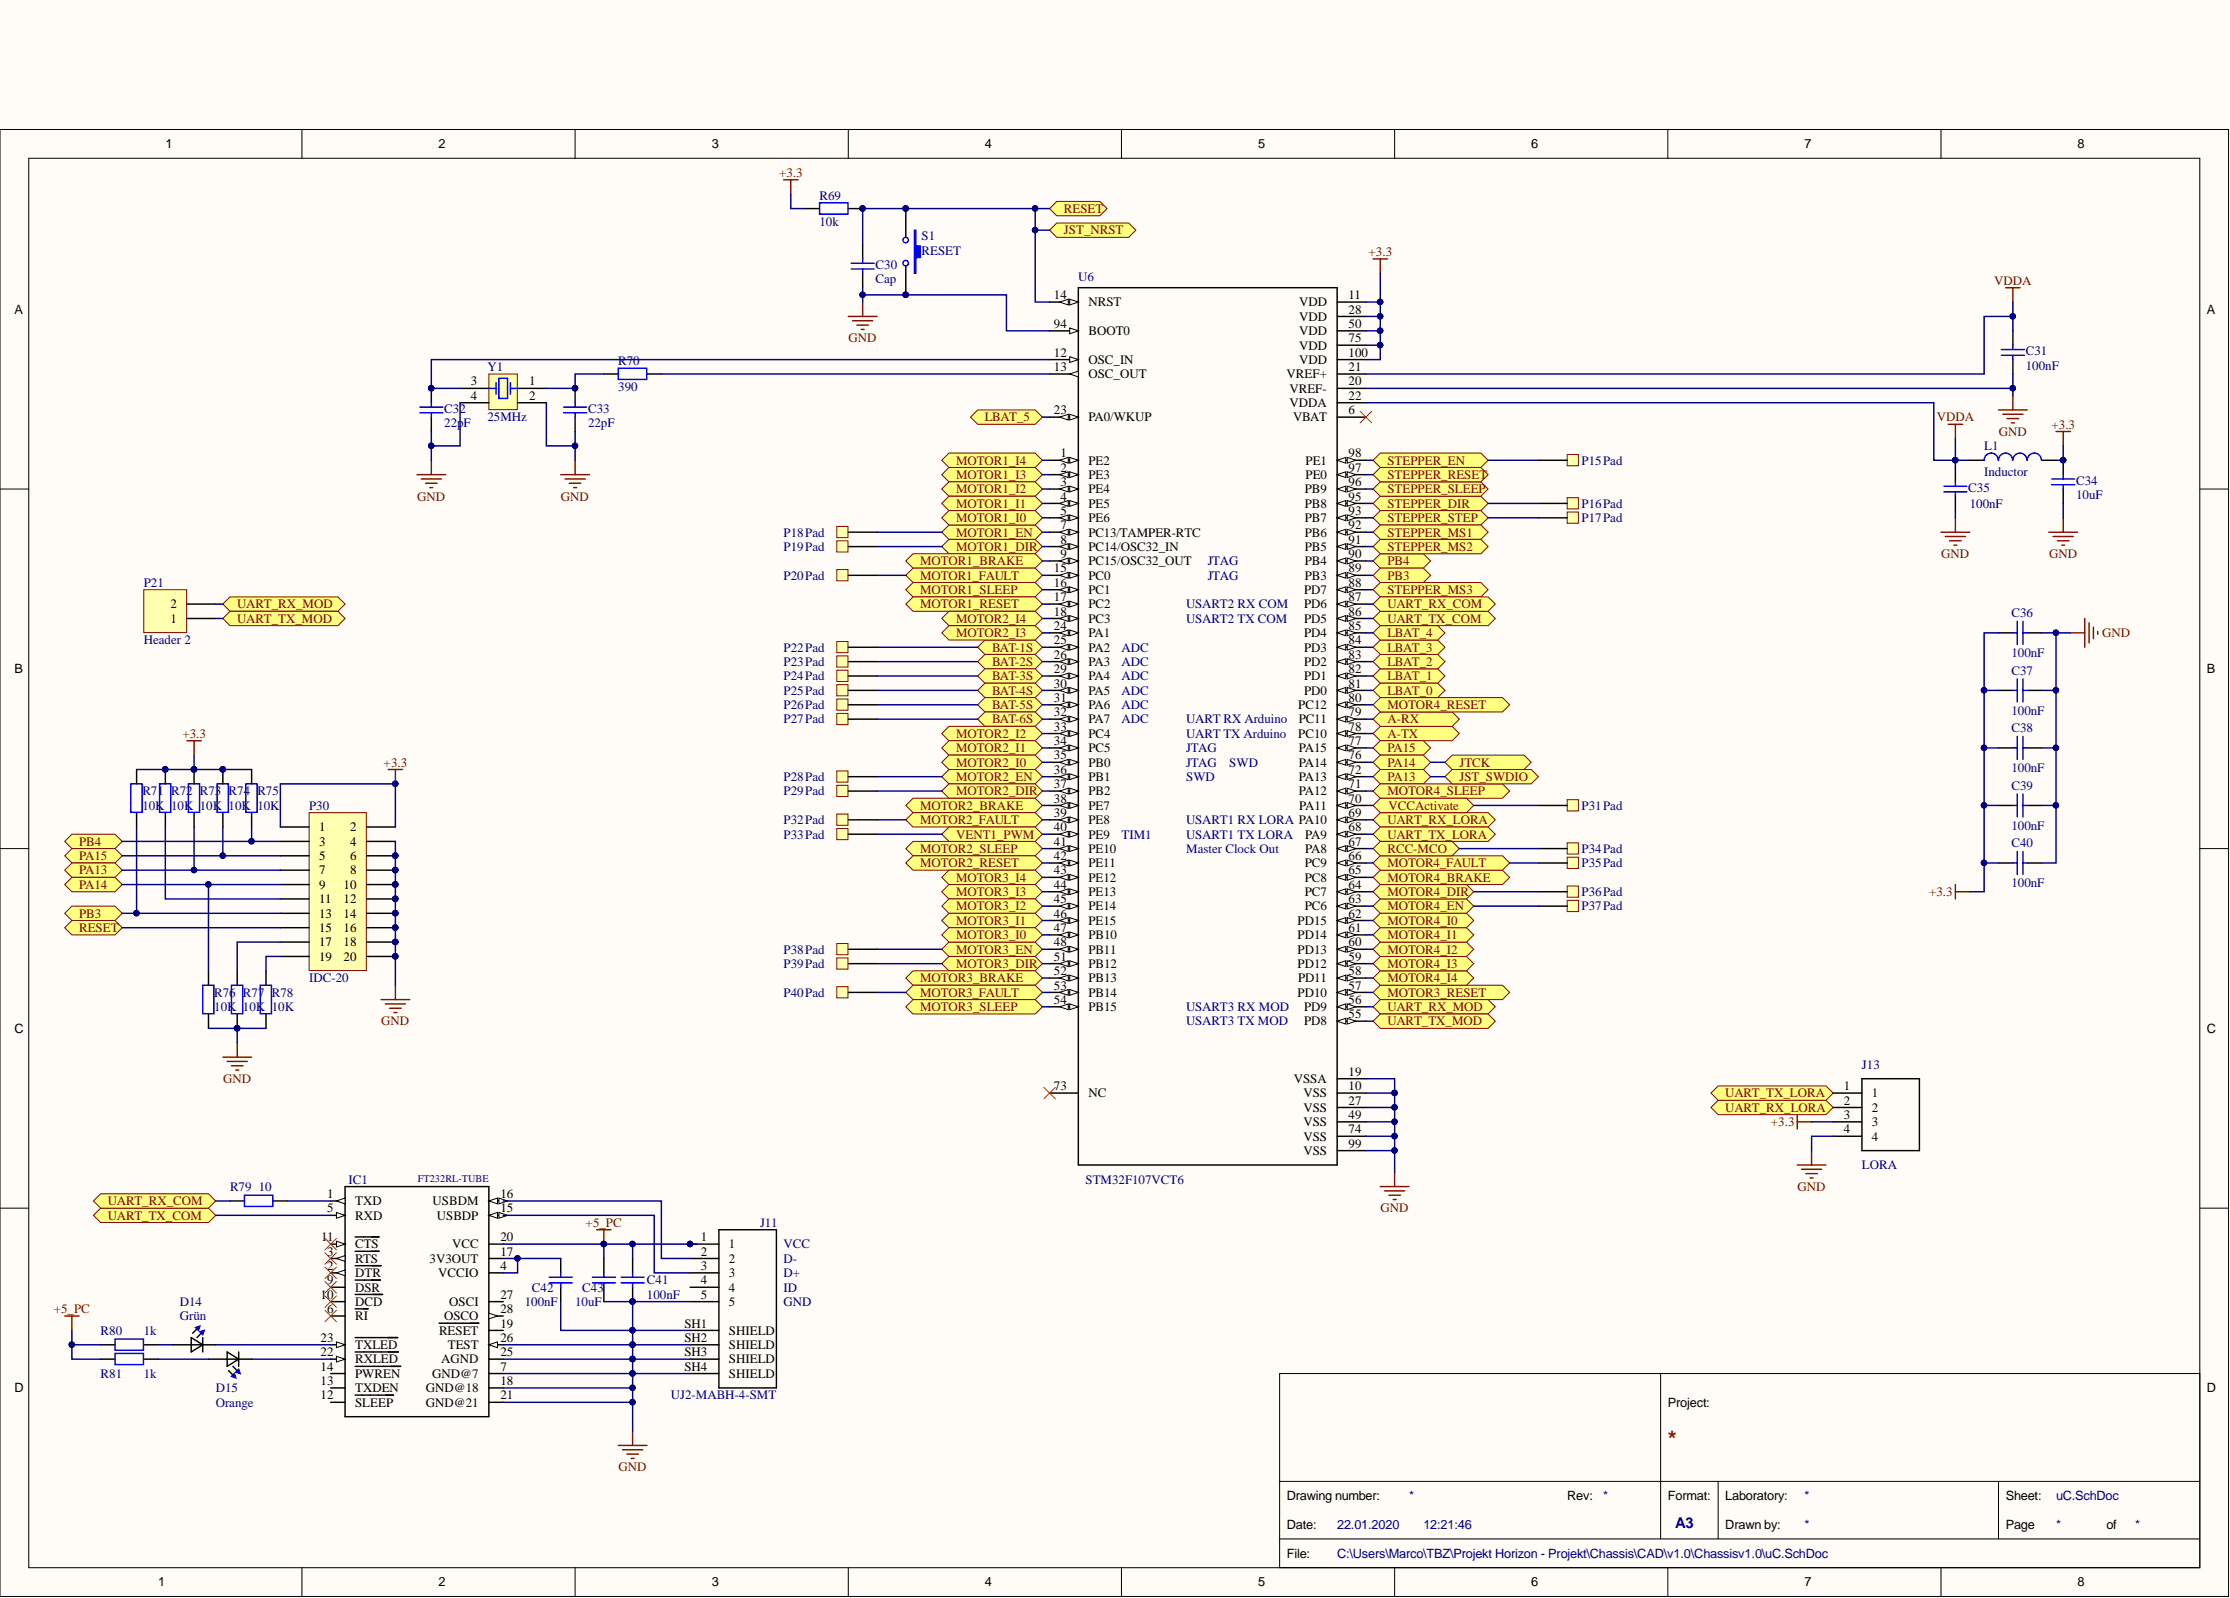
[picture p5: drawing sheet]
<svg xmlns="http://www.w3.org/2000/svg" width="393mm" height="282mm" viewBox="0 0 393 282" stroke-linecap="round" stroke-linejoin="round" font-family="sans-serif">
<defs><g id="words">
<text font-size="4" fill="#800000" x="294.2" y="255.3">*</text>
<text font-size="2.6" fill="#000080" x="295.5" y="269.5">A3</text>
<g font-size="2.3">
<text x="29.2" y="26.2">1</text>
<text x="77.4" y="26.2">2</text>
<text x="125.5" y="26.2">3</text>
<text x="173.7" y="26.2">4</text>
<text x="221.9" y="26.2">5</text>
<text x="270.1" y="26.2">6</text>
<text x="318.3" y="26.2">7</text>
<text x="366.5" y="26.2">8</text>
<text x="185.9" y="52.8">14</text>
<text x="237.9" y="52.8">11</text>
<text x="2.5" y="55.3">A</text>
<text x="185.9" y="57.8">94</text>
<text x="192" y="59.1">BOOT0</text>
<text x="192" y="54">NRST</text>
<text x="229.1" y="59.1">VDD</text>
<text x="229.1" y="56.6">VDD</text>
<text x="229.1" y="54">VDD</text>
<text x="237.9" y="57.8">50</text>
<text x="237.9" y="55.3">28</text>
<text x="389.3" y="55.3">A</text>
<text x="185.9" y="65.5">13</text>
<text x="185.9" y="62.9">12</text>
<text x="192" y="64.2">OSC_IN</text>
<text x="229.1" y="64.2">VDD</text>
<text x="229.1" y="61.7">VDD</text>
<text x="237.9" y="65.5">21</text>
<text x="237.9" y="62.9">100</text>
<text x="237.9" y="60.4">75</text>
<text x="83.1" y="68">3</text>
<text x="83.1" y="70.5">4</text>
<text x="93.3" y="70.5">2</text>
<text x="93.3" y="68">1</text>
<text x="192" y="66.7">OSC_OUT</text>
<text x="226.9" y="66.7">VREF+</text>
<text x="227.4" y="71.8">VDDA</text>
<text x="227.4" y="69.3">VREF-</text>
<text x="237.9" y="70.5">22</text>
<text x="237.9" y="68">20</text>
<text x="185.9" y="73.1">23</text>
<text x="192" y="74.3">PA0/WKUP</text>
<text x="228.1" y="74.3">VBAT</text>
<text x="237.9" y="73.1">6</text>
<text x="187" y="83.2">2</text>
<text x="187" y="80.7">1</text>
<text x="192" y="81.9">PE2</text>
<text x="230.3" y="81.9">PE1</text>
<text x="237.9" y="80.7">98</text>
<text x="237.9" y="83.2">97</text>
<text x="187" y="88.3">4</text>
<text x="187" y="85.8">3</text>
<text x="192" y="89.6">PE5</text>
<text x="192" y="87">PE4</text>
<text x="192" y="84.5">PE3</text>
<text x="230.1" y="87">PB9</text>
<text x="230.1" y="89.6">PB8</text>
<text x="230.3" y="84.5">PE0</text>
<text x="237.9" y="85.8">96</text>
<text x="237.9" y="88.3">95</text>
<text x="187" y="90.8">5</text>
<text x="187" y="95.9">8</text>
<text x="187" y="93.4">7</text>
<text x="192" y="92.1">PE6</text>
<text x="192" y="94.6">PC13/TAMPER-RTC</text>
<text x="230.1" y="92.1">PB7</text>
<text x="230.1" y="94.6">PB6</text>
<text x="237.9" y="90.8">93</text>
<text x="237.9" y="93.4">92</text>
<text x="237.9" y="95.9">91</text>
<text x="185.9" y="101">15</text>
<text x="187" y="98.4">9</text>
<text x="192" y="99.7">PC15/OSC32_OUT</text>
<text x="192" y="97.2">PC14/OSC32_IN</text>
<text x="230.1" y="97.2">PB5</text>
<text x="230.1" y="99.7">PB4</text>
<text x="237.9" y="98.4">90</text>
<text x="237.9" y="101">89</text>
<text x="30.1" y="107.3">2</text>
<text x="185.9" y="106">17</text>
<text x="185.9" y="103.5">16</text>
<text x="192" y="107.3">PC2</text>
<text x="192" y="104.8">PC1</text>
<text x="192" y="102.2">PC0</text>
<text x="230" y="104.8">PD7</text>
<text x="230" y="107.3">PD6</text>
<text x="230.1" y="102.2">PB3</text>
<text x="237.9" y="103.5">88</text>
<text x="237.9" y="106">87</text>
<text x="30.1" y="109.9">1</text>
<text x="185.9" y="108.6">18</text>
<text x="185.9" y="113.7">25</text>
<text x="185.9" y="111.1">24</text>
<text x="192" y="109.9">PC3</text>
<text x="192" y="112.4">PA1</text>
<text x="230" y="109.9">PD5</text>
<text x="230" y="112.4">PD4</text>
<text x="237.9" y="108.6">86</text>
<text x="237.9" y="111.1">85</text>
<text x="237.9" y="113.7">84</text>
<text x="2.5" y="118.7">B</text>
<text x="185.9" y="118.7">29</text>
<text x="185.9" y="116.2">26</text>
<text x="192" y="117.5">PA3</text>
<text x="192" y="114.9">PA2</text>
<text x="230" y="114.9">PD3</text>
<text x="230" y="117.5">PD2</text>
<text x="237.9" y="116.2">83</text>
<text x="237.9" y="118.7">82</text>
<text x="389.3" y="118.7">B</text>
<text x="185.9" y="123.8">31</text>
<text x="185.9" y="121.3">30</text>
<text x="192" y="125.1">PA6</text>
<text x="192" y="122.5">PA5</text>
<text x="192" y="120">PA4</text>
<text x="229" y="125.1">PC12</text>
<text x="230" y="120">PD1</text>
<text x="230" y="122.5">PD0</text>
<text x="237.9" y="121.3">81</text>
<text x="237.9" y="123.8">80</text>
<text x="185.9" y="131.4">34</text>
<text x="185.9" y="128.9">33</text>
<text x="185.9" y="126.3">32</text>
<text x="192" y="130.1">PC4</text>
<text x="192" y="127.6">PA7</text>
<text x="229" y="130.1">PC10</text>
<text x="229.1" y="127.6">PC11</text>
<text x="237.9" y="126.3">79</text>
<text x="237.9" y="128.9">78</text>
<text x="237.9" y="131.4">77</text>
<text x="185.9" y="136.5">36</text>
<text x="185.9" y="134">35</text>
<text x="192" y="132.7">PC5</text>
<text x="192" y="137.8">PB1</text>
<text x="192" y="135.2">PB0</text>
<text x="229.1" y="132.7">PA15</text>
<text x="229.1" y="135.2">PA14</text>
<text x="229.1" y="137.8">PA13</text>
<text x="237.9" y="134">76</text>
<text x="237.9" y="136.5">72</text>
<text x="185.9" y="141.6">38</text>
<text x="185.9" y="139">37</text>
<text x="192" y="142.8">PE7</text>
<text x="192" y="140.3">PB2</text>
<text x="229.1" y="140.3">PA12</text>
<text x="229.2" y="142.8">PA11</text>
<text x="237.9" y="139">71</text>
<text x="237.9" y="141.6">70</text>
<text x="56.3" y="146.6">1</text>
<text x="56.3" y="149.2">3</text>
<text x="61.8" y="146.6">2</text>
<text x="61.8" y="149.2">4</text>
<text x="185.9" y="149.2">41</text>
<text x="185.9" y="146.6">40</text>
<text x="185.9" y="144.1">39</text>
<text x="192" y="147.9">PE9</text>
<text x="192" y="145.4">PE8</text>
<text x="230.2" y="147.9">PA9</text>
<text x="237.9" y="144.1">69</text>
<text x="237.9" y="146.6">68</text>
<text x="237.9" y="149.2">67</text>
<text x="56.3" y="151.7">5</text>
<text x="56.3" y="154.2">7</text>
<text x="61.8" y="151.7">6</text>
<text x="61.8" y="154.2">8</text>
<text x="185.9" y="154.2">43</text>
<text x="185.9" y="151.7">42</text>
<text x="192" y="155.5">PE12</text>
<text x="192" y="153">PE11</text>
<text x="192" y="150.4">PE10</text>
<text x="230.1" y="153">PC9</text>
<text x="230.1" y="155.5">PC8</text>
<text x="230.2" y="150.4">PA8</text>
<text x="237.9" y="151.7">66</text>
<text x="237.9" y="154.2">65</text>
<text x="56.3" y="156.8">9</text>
<text x="56.3" y="159.3">11</text>
<text x="56.3" y="161.9">13</text>
<text x="60.6" y="156.8">10</text>
<text x="60.6" y="159.3">12</text>
<text x="60.6" y="161.9">14</text>
<text x="185.9" y="161.9">46</text>
<text x="185.9" y="159.3">45</text>
<text x="185.9" y="156.8">44</text>
<text x="192" y="160.6">PE14</text>
<text x="192" y="158.1">PE13</text>
<text x="230.1" y="158.1">PC7</text>
<text x="230.1" y="160.6">PC6</text>
<text x="237.9" y="161.9">62</text>
<text x="237.9" y="156.8">64</text>
<text x="237.9" y="159.3">63</text>
<text x="56.3" y="164.4">15</text>
<text x="56.3" y="166.9">17</text>
<text x="60.6" y="164.4">16</text>
<text x="60.6" y="166.9">18</text>
<text x="185.9" y="166.9">48</text>
<text x="185.9" y="164.4">47</text>
<text x="192" y="163.1">PE15</text>
<text x="192" y="165.7">PB10</text>
<text x="228.9" y="163.1">PD15</text>
<text x="228.9" y="165.7">PD14</text>
<text x="237.9" y="164.4">61</text>
<text x="237.9" y="166.9">60</text>
<text x="56.3" y="169.5">19</text>
<text x="60.6" y="169.5">20</text>
<text x="185.9" y="172">52</text>
<text x="185.9" y="169.5">51</text>
<text x="192" y="173.3">PB13</text>
<text x="192" y="170.7">PB12</text>
<text x="192" y="168.2">PB11</text>
<text x="228.9" y="168.2">PD13</text>
<text x="228.9" y="170.7">PD12</text>
<text x="229" y="173.3">PD11</text>
<text x="237.9" y="169.5">59</text>
<text x="237.9" y="172">58</text>
<text x="185.9" y="177.1">54</text>
<text x="185.9" y="174.5">53</text>
<text x="192" y="178.3">PB15</text>
<text x="192" y="175.8">PB14</text>
<text x="228.9" y="175.8">PD10</text>
<text x="230" y="178.3">PD9</text>
<text x="237.9" y="174.5">57</text>
<text x="237.9" y="177.1">56</text>
<text x="237.9" y="179.6">55</text>
<text x="2.5" y="182.2">C</text>
<text x="230" y="180.9">PD8</text>
<text x="389.3" y="182.2">C</text>
<text x="228.2" y="191">VSSA</text>
<text x="237.9" y="189.8">19</text>
<text x="185.9" y="192.3">73</text>
<text x="192" y="193.6">NC</text>
<text x="229.9" y="196.1">VSS</text>
<text x="229.9" y="193.6">VSS</text>
<text x="237.9" y="197.4">49</text>
<text x="237.9" y="194.8">27</text>
<text x="237.9" y="192.3">10</text>
<text x="325.3" y="197.4">3</text>
<text x="325.3" y="194.8">2</text>
<text x="325.3" y="192.3">1</text>
<text x="330.2" y="196.1">2</text>
<text x="330.2" y="193.6">1</text>
<text x="229.9" y="203.7">VSS</text>
<text x="229.9" y="201.2">VSS</text>
<text x="229.9" y="198.6">VSS</text>
<text x="237.9" y="202.4">99</text>
<text x="237.9" y="199.9">74</text>
<text x="325.3" y="199.9">4</text>
<text x="330.2" y="201.2">4</text>
<text x="330.2" y="198.6">3</text>
<text x="57.7" y="213.9">5</text>
<text x="57.7" y="211.3">1</text>
<text x="62.6" y="215.1">RXD</text>
<text x="62.6" y="212.6">TXD</text>
<text x="76.3" y="212.6">USBDM</text>
<text x="77.1" y="215.1">USBDP</text>
<text x="88.3" y="213.9">15</text>
<text x="88.3" y="211.3">16</text>
<text x="56.6" y="218.9">11</text>
<text x="57.7" y="221.5">3</text>
<text x="62.6" y="220.2">CTS</text>
<text x="79.8" y="220.2">VCC</text>
<text x="88.3" y="221.5">17</text>
<text x="88.3" y="218.9">20</text>
<text x="123.6" y="221.5">2</text>
<text x="123.6" y="218.9">1</text>
<text x="128.6" y="220.2">1</text>
<text x="57.7" y="226.5">9</text>
<text x="57.7" y="224">2</text>
<text x="62.6" y="227.8">DSR</text>
<text x="62.6" y="225.3">DTR</text>
<text x="62.6" y="222.7">RTS</text>
<text x="75.8" y="222.7">3V3OUT</text>
<text x="77.3" y="225.3">VCCIO</text>
<text x="88.3" y="224">4</text>
<text x="123.6" y="226.5">4</text>
<text x="123.6" y="224">3</text>
<text x="128.6" y="227.8">4</text>
<text x="128.6" y="225.3">3</text>
<text x="128.6" y="222.7">2</text>
<text x="56.6" y="229.1">10</text>
<text x="57.7" y="231.6">6</text>
<text x="62.6" y="232.9">RI</text>
<text x="62.6" y="230.4">DCD</text>
<text x="78.3" y="232.9">OSCO</text>
<text x="79.3" y="230.4">OSCI</text>
<text x="88.3" y="231.6">28</text>
<text x="88.3" y="229.1">27</text>
<text x="123.6" y="229.1">5</text>
<text x="128.6" y="230.4">5</text>
<text x="56.6" y="239.2">22</text>
<text x="56.6" y="236.7">23</text>
<text x="62.6" y="238">TXLED</text>
<text x="77.4" y="235.4">RESET</text>
<text x="79" y="238">TEST</text>
<text x="88.3" y="239.2">25</text>
<text x="88.3" y="236.7">26</text>
<text x="88.3" y="234.2">19</text>
<text x="120.7" y="239.2">SH3</text>
<text x="120.7" y="236.7">SH2</text>
<text x="120.7" y="234.2">SH1</text>
<text x="128.6" y="238">SHIELD</text>
<text x="128.6" y="235.4">SHIELD</text>
<text x="2.5" y="245.6">D</text>
<text x="56.6" y="244.3">13</text>
<text x="56.6" y="241.8">14</text>
<text x="62.6" y="245.6">TXDEN</text>
<text x="62.6" y="243">PWREN</text>
<text x="62.6" y="240.5">RXLED</text>
<text x="75.1" y="245.6">GND@18</text>
<text x="76.3" y="243">GND@7</text>
<text x="77.8" y="240.5">AGND</text>
<text x="88.3" y="244.3">18</text>
<text x="88.3" y="241.8">7</text>
<text x="120.7" y="241.8">SH4</text>
<text x="128.6" y="243">SHIELD</text>
<text x="128.6" y="240.5">SHIELD</text>
<text x="389.3" y="245.6">D</text>
<text x="56.6" y="246.8">12</text>
<text x="62.6" y="248.1">SLEEP</text>
<text x="75.1" y="248.1">GND@21</text>
<text x="88.3" y="246.8">21</text>
<text x="294.2" y="248.1">Project:</text>
<text x="227" y="269.7">Date:</text>
<text x="227" y="264.6">Drawing number:</text>
<text x="276.4" y="264.6">Rev:</text>
<text x="294.2" y="264.6">Format:</text>
<text x="304.3" y="269.7">Drawn by:</text>
<text x="304.3" y="264.6">Laboratory:</text>
<text x="353.8" y="269.7">Page</text>
<text x="353.8" y="264.6">Sheet:</text>
<text x="371.5" y="269.7">of</text>
<text x="227" y="274.8">File:</text>
<text x="27.9" y="279.8">1</text>
<text x="77.4" y="279.8">2</text>
<text x="125.5" y="279.8">3</text>
<text x="173.7" y="279.8">4</text>
<text x="221.9" y="279.8">5</text>
<text x="270.1" y="279.8">6</text>
<text x="318.3" y="279.8">7</text>
<text x="366.5" y="279.8">8</text>
</g>
<g font-size="2.3" fill="#800000">
<text x="137.4" y="31.2">+3.3</text>
<text x="187.7" y="37.6">RESET</text>
<text x="187.7" y="41.4">JST_NRST</text>
<text x="241.4" y="45.2">+3.3</text>
<text x="351.8" y="50.2">VDDA</text>
<text x="149.7" y="60.4">GND</text>
<text x="173.7" y="74.3">LBAT_5</text>
<text x="341.6" y="74.3">VDDA</text>
<text x="352.6" y="76.9">GND</text>
<text x="361.9" y="75.6">+3.3</text>
<text x="168.6" y="81.9">MOTOR1_I4</text>
<text x="244.7" y="81.9">STEPPER_EN</text>
<text x="73.6" y="88.3">GND</text>
<text x="98.9" y="88.3">GND</text>
<text x="168.6" y="84.5">MOTOR1_I3</text>
<text x="168.6" y="87">MOTOR1_I2</text>
<text x="168.6" y="89.6">MOTOR1_I1</text>
<text x="244.7" y="89.6">STEPPER_DIR</text>
<text x="244.7" y="87">STEPPER_SLEEP</text>
<text x="244.7" y="84.5">STEPPER_RESET</text>
<text x="168.6" y="94.6">MOTOR1_EN</text>
<text x="168.6" y="92.1">MOTOR1_I0</text>
<text x="244.7" y="92.1">STEPPER_STEP</text>
<text x="244.7" y="94.6">STEPPER_MS1</text>
<text x="162.3" y="99.7">MOTOR1_BRAKE</text>
<text x="168.6" y="97.2">MOTOR1_DIR</text>
<text x="244.7" y="99.7">PB4</text>
<text x="244.7" y="97.2">STEPPER_MS2</text>
<text x="342.4" y="98.4">GND</text>
<text x="361.4" y="98.4">GND</text>
<text x="41.8" y="107.3">UART_RX_MOD</text>
<text x="162.3" y="102.2">MOTOR1_FAULT</text>
<text x="162.3" y="104.8">MOTOR1_SLEEP</text>
<text x="162.3" y="107.3">MOTOR1_RESET</text>
<text x="244.7" y="102.2">PB3</text>
<text x="244.7" y="104.8">STEPPER_MS3</text>
<text x="244.7" y="107.3">UART_RX_COM</text>
<text x="41.8" y="109.9">UART_TX_MOD</text>
<text x="168.6" y="109.9">MOTOR2_I4</text>
<text x="168.6" y="112.4">MOTOR2_I3</text>
<text x="244.7" y="109.9">UART_TX_COM</text>
<text x="244.7" y="112.4">LBAT_4</text>
<text x="370.8" y="112.4">GND</text>
<text x="175" y="114.9">BAT-1S</text>
<text x="175" y="117.5">BAT-2S</text>
<text x="244.7" y="117.5">LBAT_2</text>
<text x="244.7" y="114.9">LBAT_3</text>
<text x="175" y="120">BAT-3S</text>
<text x="175" y="122.5">BAT-4S</text>
<text x="175" y="125.1">BAT-5S</text>
<text x="244.7" y="125.1">MOTOR4_RESET</text>
<text x="244.7" y="120">LBAT_1</text>
<text x="244.7" y="122.5">LBAT_0</text>
<text x="32.2" y="130.1">+3.3</text>
<text x="168.6" y="130.1">MOTOR2_I2</text>
<text x="175" y="127.6">BAT-6S</text>
<text x="244.7" y="130.1">A-TX</text>
<text x="244.7" y="127.6">A-RX</text>
<text x="67.7" y="135.2">+3.3</text>
<text x="168.6" y="137.8">MOTOR2_EN</text>
<text x="168.6" y="132.7">MOTOR2_I1</text>
<text x="168.6" y="135.2">MOTOR2_I0</text>
<text x="244.7" y="132.7">PA15</text>
<text x="244.7" y="137.8">PA13</text>
<text x="244.7" y="135.2">PA14</text>
<text x="257.4" y="135.2">JTCK</text>
<text x="257.4" y="137.8">JST_SWDIO</text>
<text x="162.3" y="142.8">MOTOR2_BRAKE</text>
<text x="168.6" y="140.3">MOTOR2_DIR</text>
<text x="244.7" y="140.3">MOTOR4_SLEEP</text>
<text x="244.9" y="142.8">VCCActivate</text>
<text x="13.9" y="149.2">PB4</text>
<text x="162.3" y="145.4">MOTOR2_FAULT</text>
<text x="168.6" y="147.9">VENT1_PWM</text>
<text x="244.7" y="145.4">UART_RX_LORA</text>
<text x="244.7" y="147.9">UART_TX_LORA</text>
<text x="13.9" y="151.7">PA15</text>
<text x="13.9" y="154.2">PA13</text>
<text x="162.3" y="150.4">MOTOR2_SLEEP</text>
<text x="162.3" y="153">MOTOR2_RESET</text>
<text x="168.6" y="155.5">MOTOR3_I4</text>
<text x="244.7" y="155.5">MOTOR4_BRAKE</text>
<text x="244.7" y="153">MOTOR4_FAULT</text>
<text x="244.7" y="150.4">RCC-MCO</text>
<text x="13.9" y="156.8">PA14</text>
<text x="13.9" y="161.9">PB3</text>
<text x="168.6" y="158.1">MOTOR3_I3</text>
<text x="168.6" y="160.6">MOTOR3_I2</text>
<text x="244.7" y="160.6">MOTOR4_EN</text>
<text x="244.7" y="158.1">MOTOR4_DIR</text>
<text x="340.3" y="158.1">+3.3</text>
<text x="13.9" y="164.4">RESET</text>
<text x="168.6" y="163.1">MOTOR3_I1</text>
<text x="168.6" y="165.7">MOTOR3_I0</text>
<text x="244.7" y="165.7">MOTOR4_I1</text>
<text x="244.7" y="163.1">MOTOR4_I0</text>
<text x="162.3" y="173.3">MOTOR3_BRAKE</text>
<text x="168.6" y="168.2">MOTOR3_EN</text>
<text x="168.6" y="170.7">MOTOR3_DIR</text>
<text x="244.7" y="173.3">MOTOR4_I4</text>
<text x="244.7" y="170.7">MOTOR4_I3</text>
<text x="244.7" y="168.2">MOTOR4_I2</text>
<text x="162.3" y="175.8">MOTOR3_FAULT</text>
<text x="162.3" y="178.3">MOTOR3_SLEEP</text>
<text x="244.7" y="175.8">MOTOR3_RESET</text>
<text x="244.7" y="178.3">UART_RX_MOD</text>
<text x="67.2" y="180.9">GND</text>
<text x="244.7" y="180.9">UART_TX_MOD</text>
<text x="39.4" y="191">GND</text>
<text x="304.3" y="196.1">UART_RX_LORA</text>
<text x="304.3" y="193.6">UART_TX_LORA</text>
<text x="312.4" y="198.6">+3.3</text>
<text x="19" y="215.1">UART_TX_COM</text>
<text x="19" y="212.6">UART_RX_COM</text>
<text x="243.5" y="213.9">GND</text>
<text x="317.1" y="210.1">GND</text>
<text x="103.3" y="216.4">+5_PC</text>
<text x="9.5" y="231.6">+5_PC</text>
<text x="109.1" y="259.5">GND</text>
</g>
<g font-size="2.3" fill="#000080">
<text x="144.6" y="35.3">R69</text>
<text x="144.6" y="39.8">10k</text>
<text x="154.4" y="47.4">C30</text>
<text x="162.6" y="42.4">S1</text>
<text x="162.6" y="44.9">RESET</text>
<text x="154.4" y="50">Cap</text>
<text x="190.2" y="49.5">U6</text>
<text x="86" y="65.5">Y1</text>
<text x="109.1" y="64.4">R70</text>
<text x="357.3" y="62.7">C31</text>
<text x="357.3" y="65.2">100nF</text>
<text x="109.1" y="69">390</text>
<text x="78.4" y="72.8">C32</text>
<text x="78.4" y="75.4">22pF</text>
<text x="86" y="74.3">25MHz</text>
<text x="103.7" y="72.8">C33</text>
<text x="103.7" y="75.4">22pF</text>
<text x="279" y="81.9">P15Pad</text>
<text x="350" y="79.4">L1</text>
<text x="350" y="84">Inductor</text>
<text x="279" y="89.6">P16Pad</text>
<text x="347.2" y="86.8">C35</text>
<text x="347.4" y="89.6">100nF</text>
<text x="366.2" y="85.5">C34</text>
<text x="366.2" y="88">10uF</text>
<text x="138.2" y="94.6">P18Pad</text>
<text x="279" y="92.1">P17Pad</text>
<text x="138.2" y="97.2">P19Pad</text>
<text x="213" y="99.7">JTAG</text>
<text x="25.4" y="103.5">P21</text>
<text x="138.2" y="102.2">P20Pad</text>
<text x="209.2" y="107.3">USART2 RX COM</text>
<text x="213" y="102.2">JTAG</text>
<text x="25.4" y="113.7">Header 2</text>
<text x="209.2" y="109.9">USART2 TX COM</text>
<text x="354.8" y="108.8">C36</text>
<text x="138.2" y="114.9">P22Pad</text>
<text x="138.2" y="117.5">P23Pad</text>
<text x="197.8" y="114.9">ADC</text>
<text x="197.8" y="117.5">ADC</text>
<text x="354.8" y="119">C37</text>
<text x="354.8" y="115.9">100nF</text>
<text x="138.2" y="120">P24Pad</text>
<text x="138.2" y="122.5">P25Pad</text>
<text x="138.2" y="125.1">P26Pad</text>
<text x="197.8" y="120">ADC</text>
<text x="197.8" y="122.5">ADC</text>
<text x="197.8" y="125.1">ADC</text>
<text x="138.2" y="127.6">P27Pad</text>
<text x="197.8" y="127.6">ADC</text>
<text x="209.2" y="127.6">UART RX Arduino</text>
<text x="209.2" y="130.1">UART TX Arduino</text>
<text x="354.8" y="129.1">C38</text>
<text x="354.8" y="126.1">100nF</text>
<text x="138.2" y="137.8">P28Pad</text>
<text x="209.2" y="132.7">JTAG</text>
<text x="209.2" y="135.2">JTAG</text>
<text x="209.2" y="137.8">SWD</text>
<text x="216.8" y="135.2">SWD</text>
<text x="354.8" y="136.2">100nF</text>
<text x="25.1" y="140.3">R71</text>
<text x="25.1" y="142.8">10K</text>
<text x="30.2" y="140.3">R72</text>
<text x="30.2" y="142.8">10K</text>
<text x="35.3" y="140.3">R73</text>
<text x="35.3" y="142.8">10K</text>
<text x="40.3" y="140.3">R74</text>
<text x="40.3" y="142.8">10K</text>
<text x="45.4" y="140.3">R75</text>
<text x="45.4" y="142.8">10K</text>
<text x="54.5" y="142.8">P30</text>
<text x="138.2" y="140.3">P29Pad</text>
<text x="279" y="142.8">P31Pad</text>
<text x="354.8" y="139.3">C39</text>
<text x="138.2" y="145.4">P32Pad</text>
<text x="138.2" y="147.9">P33Pad</text>
<text x="197.8" y="147.9">TIM1</text>
<text x="209.2" y="145.4">USART1 RX LORA PA10</text>
<text x="209.2" y="147.9">USART1 TX LORA</text>
<text x="354.8" y="149.4">C40</text>
<text x="354.8" y="146.4">100nF</text>
<text x="209.2" y="150.4">Master Clock Out</text>
<text x="279" y="150.4">P34Pad</text>
<text x="279" y="153">P35Pad</text>
<text x="279" y="160.6">P37Pad</text>
<text x="279" y="158.1">P36Pad</text>
<text x="354.8" y="156.5">100nF</text>
<text x="54.5" y="173.3">IDC-20</text>
<text x="138.2" y="168.2">P38Pad</text>
<text x="138.2" y="170.7">P39Pad</text>
<text x="37.8" y="175.8">R76</text>
<text x="37.8" y="178.3">10K</text>
<text x="42.9" y="175.8">R77</text>
<text x="42.9" y="178.3">10K</text>
<text x="47.9" y="175.8">R78</text>
<text x="47.9" y="178.3">10K</text>
<text x="138.2" y="175.8">P40Pad</text>
<text x="209.2" y="178.3">USART3 RX MOD</text>
<text x="209.2" y="180.9">USART3 TX MOD</text>
<text x="328.4" y="188.5">J13</text>
<text x="61.5" y="208.8">IC1</text>
<text x="191.5" y="208.8">STM32F107VCT6</text>
<text x="328.4" y="206.3">LORA</text>
<text x="40.6" y="210.1">R79</text>
<text x="45.6" y="210.1">10</text>
<text x="134.1" y="216.4">J11</text>
<text x="138.2" y="220.2">VCC</text>
<text x="93.8" y="227.8">C42</text>
<text x="102.7" y="227.8">C43</text>
<text x="114.1" y="226.5">C41</text>
<text x="138.2" y="222.7">D-</text>
<text x="138.2" y="225.3">D+</text>
<text x="138.2" y="227.8">ID</text>
<text x="31.7" y="230.4">D14</text>
<text x="31.7" y="232.9">Grün</text>
<text x="92.6" y="230.4">100nF</text>
<text x="101.4" y="230.4">10uF</text>
<text x="114.1" y="229.1">100nF</text>
<text x="138.2" y="230.4">GND</text>
<text x="17.8" y="235.4">R80</text>
<text x="25.4" y="235.4">1k</text>
<text x="17.8" y="243">R81</text>
<text x="25.4" y="243">1k</text>
<text x="38" y="245.6">D15</text>
<text x="38" y="248.1">Orange</text>
<text x="118.3" y="246.8">UJ2-MABH-4-SMT</text>
<text x="235.9" y="269.7">22.01.2020</text>
<text x="248.5" y="264.6">*</text>
<text x="251.1" y="269.7">12:21:46</text>
<text x="282.8" y="264.6">*</text>
<text x="318.3" y="264.6">*</text>
<text x="318.3" y="269.7">*</text>
<text x="362.7" y="269.7">*</text>
<text x="362.7" y="264.6">uC.SchDoc</text>
<text x="376.6" y="269.7">*</text>
<text x="235.9" y="274.8">C:\Users\Marco\TBZ\Projekt Horizon - Projekt\Chassis\CAD\v1.0\Chassisv1.0\uC.SchDoc</text>
</g>
<text font-size="1.8" fill="#000080" x="73.7" y="208.5">FT232RL-TUBE</text>
</g></defs>
<path d="M0 0h393v281.5h-393z" fill="#fffcf8"/>
<g fill="none" stroke="#000" stroke-width=".18">
<path d="M0 22.8h393.1v258.8h-393.1zM5.1 27.9h382.9v248.6h-382.9zM53.3 22.8v5.1M101.4 22.8v5.1M149.6 22.8v5.1M197.8 22.8v5.1M246 22.8v5.1M294.2 22.8v5.1M342.4 22.8v5.1M0 86.3h5.1M388 86.3h5.1M0 149.7h5.1"/>
<path d="M388 149.7h5.1M0 213.1h5.1M388 213.1h5.1M225.7 242.3h162.3v34.2h-162.3zM292.9 242.3v29.2M53.3 276.5v5.1M101.4 276.5v5.1M149.6 276.5v5.1M197.8 276.5v5.1M225.7 261.3h162.3M225.7 271.5h162.3M246 276.5v5.1"/>
<path d="M294.2 276.5v5.1M303.1 261.3v10.2M342.4 276.5v5.1M352.5 261.3v10.2"/>
</g>
<path d="M242.2 45.7h2.5M243.5 45.7v2.5M353.8 50.7h2.5M355.1 50.7v2.6M352.5 72.3h5.1M353.3 73.1h3.5M354 73.8h2.1M354.8 74.6h.5M355.1 69.8v2.5" fill="none" stroke="#800000" stroke-width=".25"/>
<path d="M355.1 58.4v2.5M355.1 63.4v2.6" fill="none" stroke="#000" stroke-width=".25"/>
<path d="M353 61.7h4.1M353 62.7h4.1M355.1 60.9v.8M355.1 62.7v.7" fill="none" stroke="#00f" stroke-width=".25"/>
<path d="M86.2 66h5v6.3h-5z" fill="#ffffb0" stroke="#800000" stroke-width=".18"/>
<g fill="none" stroke="#000" stroke-width=".25">
<path d="M142 36.8h2.6M149.6 36.8h2.6M159.8 36.8v5.1M152.2 43.1v2.6M152.2 48.2v2.5M159.8 46.9v5.1M76.1 68.5v2.5M76.1 73.6v2.5M81.2 71h5M81.2 68.5h5M91.3 71h5.1M91.3 68.5h5.1"/>
<path d="M101.4 68.5v2.5M101.4 73.6v2.5M106.5 66h2.6M114.1 66h2.6"/>
</g>
<g fill="none" stroke="#00f" stroke-width=".25">
<path d="M144.6 35.8h5v2h-5zM150.1 46.4h4.1M150.1 47.4h4.1M152.2 45.7v.7M152.2 47.4v.8M74.1 71.8h4M74.1 72.8h4M76.1 71v.8M76.1 72.8v.8M86.2 68.5h1.3M87.5 67.5v2M88 66.7h1.5v3.6h-1.5z"/>
<path d="M90 67.5v2M90 68.5h1.3M99.4 71.8h4.1M99.4 72.8h4.1M101.4 71v.8M101.4 72.8v.8M109.1 65h5v1.9h-5z"/>
<circle cx="159.7" cy="42.3" r=".48"/>
<circle cx="159.7" cy="46.4" r=".48"/>
</g>
<g fill="#000080" stroke="#000080" stroke-width=".18">
<circle cx="76.1" cy="68.5" r=".48"/>
<circle cx="101.4" cy="68.5" r=".48"/>
<circle cx="152.1" cy="36.8" r=".48"/>
<circle cx="159.7" cy="36.8" r=".48"/>
<circle cx="159.7" cy="52" r=".48"/>
</g>
<g fill="none" stroke="#800000" stroke-width=".25">
<path d="M138.2 31.7h2.6M139.5 31.7v2.6M149.6 55.8h5.1M150.4 56.6h3.5M151.2 57.3h2M151.9 58.1h.5M152.2 53.3v2.5M73.5 83.7h5.1M74.3 84.5h3.6M75.1 85.2h2M75.8 86h.5M76.1 81.2v2.5"/>
<path d="M98.9 83.7h5.1M99.7 84.5h3.5M100.4 85.2h2.1M101.2 86h.5M101.4 81.2v2.5"/>
</g>
<path d="M161.3 40.6h.2v2.8h.8v2h-.8v2.8h-.2z" fill-rule="evenodd" fill="#00f"/>
<g fill="none" stroke="#00f" stroke-width=".25">
<path d="M161.3 40.6h.2v2.8h.8v2h-.8v2.8h-.2zM355.1 111.6h.7M355.8 109.6v4.1M355.8 119.7v4.1M356.8 109.6v4.1M356.8 119.7v4.1M356.8 111.6h.8M355.1 131.9h.7M355.1 121.8h.7M355.8 129.9v4.1M356.8 129.9v4.1M356.8 131.9h.8"/>
<path d="M356.8 121.8h.8M355.1 152.2h.7M355.1 142.1h.7M355.8 140v4.1M355.8 150.2v4M356.8 140v4.1M356.8 150.2v4M356.8 152.2h.8M356.8 142.1h.8"/>
</g>
<g fill="#000080" stroke="#000080" stroke-width=".18">
<circle cx="159.7" cy="36.8" r=".48"/>
<circle cx="159.7" cy="52" r=".48"/>
</g>
<path d="M343.6 74.8h2.6M344.9 74.8v2.6M365.2 111.6h2.5M367.7 109.1v5.1M368.5 109.9v3.5M369.3 110.6v2M370 111.4v.5M243.5 209.3h5M244.2 210.1h3.6M245 210.8h2M245.7 211.6h.6M246 206.8v2.5" fill="none" stroke="#800000" stroke-width=".25"/>
<g fill="none" stroke="#000" stroke-width=".25">
<path d="M190.2 50.7h45.7v154.8h-45.7zM352.5 111.6h2.6M357.6 111.6h2.5M352.5 131.9h2.6M352.5 121.8h2.6M357.6 131.9h2.5M357.6 121.8h2.5M352.5 152.2h2.6M352.5 142.1h2.6M357.6 152.2h2.5M357.6 142.1h2.5M185.1 162.4h5.1"/>
<path d="M235.9 197.9h5M235.9 195.3h5M235.9 192.8h5M235.9 190.3h5M235.9 203h5M235.9 200.4h5"/>
</g>
<path d="M188.7 161.9l1.5 .5-1.5 .5z" fill="#fffcf8"/>
<path d="M188.7 161.9l1.5 .5-1.5 .5z" fill="none" stroke="#000" stroke-width=".18"/>
<path d="M186.9 162.4l1.5-.5v1z" fill="#fffcf8"/>
<path d="M186.9 162.4l1.5-.5v1z" fill="none" stroke="#000" stroke-width=".18"/>
<path d="M185.1 159.8h5.1" fill="none" stroke="#000" stroke-width=".25"/>
<path d="M188.7 159.3l1.5 .5-1.5 .5z" fill="#fffcf8"/>
<path d="M188.7 159.3l1.5 .5-1.5 .5z" fill="none" stroke="#000" stroke-width=".18"/>
<path d="M186.9 159.8l1.5-.5v1z" fill="#fffcf8"/>
<path d="M186.9 159.8l1.5-.5v1z" fill="none" stroke="#000" stroke-width=".18"/>
<path d="M185.1 157.3h5.1" fill="none" stroke="#000" stroke-width=".25"/>
<path d="M188.7 156.8l1.5 .5-1.5 .5z" fill="#fffcf8"/>
<path d="M188.7 156.8l1.5 .5-1.5 .5z" fill="none" stroke="#000" stroke-width=".18"/>
<path d="M186.9 157.3l1.5-.5v1z" fill="#fffcf8"/>
<path d="M186.9 157.3l1.5-.5v1z" fill="none" stroke="#000" stroke-width=".18"/>
<path d="M185.1 154.8h5.1" fill="none" stroke="#000" stroke-width=".25"/>
<path d="M188.7 154.2l1.5 .6-1.5 .5z" fill="#fffcf8"/>
<path d="M188.7 154.2l1.5 .6-1.5 .5z" fill="none" stroke="#000" stroke-width=".18"/>
<path d="M186.9 154.8l1.5-.6v1.1z" fill="#fffcf8"/>
<path d="M186.9 154.8l1.5-.6v1.1z" fill="none" stroke="#000" stroke-width=".18"/>
<path d="M185.1 152.2h5.1" fill="none" stroke="#000" stroke-width=".25"/>
<path d="M188.7 151.7l1.5 .5-1.5 .5z" fill="#fffcf8"/>
<path d="M188.7 151.7l1.5 .5-1.5 .5z" fill="none" stroke="#000" stroke-width=".18"/>
<path d="M186.9 152.2l1.5-.5v1z" fill="#fffcf8"/>
<path d="M186.9 152.2l1.5-.5v1z" fill="none" stroke="#000" stroke-width=".18"/>
<path d="M185.1 149.7h5.1" fill="none" stroke="#000" stroke-width=".25"/>
<path d="M188.7 149.2l1.5 .5-1.5 .5z" fill="#fffcf8"/>
<path d="M188.7 149.2l1.5 .5-1.5 .5z" fill="none" stroke="#000" stroke-width=".18"/>
<path d="M186.9 149.7l1.5-.5v1z" fill="#fffcf8"/>
<path d="M186.9 149.7l1.5-.5v1z" fill="none" stroke="#000" stroke-width=".18"/>
<path d="M185.1 147.1h5.1" fill="none" stroke="#000" stroke-width=".25"/>
<path d="M188.7 146.6l1.5 .5-1.5 .6z" fill="#fffcf8"/>
<path d="M188.7 146.6l1.5 .5-1.5 .6z" fill="none" stroke="#000" stroke-width=".18"/>
<path d="M186.9 147.1l1.5-.5v1.1z" fill="#fffcf8"/>
<path d="M186.9 147.1l1.5-.5v1.1z" fill="none" stroke="#000" stroke-width=".18"/>
<path d="M185.1 144.6h5.1" fill="none" stroke="#000" stroke-width=".25"/>
<path d="M188.7 144.1l1.5 .5-1.5 .5z" fill="#fffcf8"/>
<path d="M188.7 144.1l1.5 .5-1.5 .5z" fill="none" stroke="#000" stroke-width=".18"/>
<path d="M186.9 144.6l1.5-.5v1z" fill="#fffcf8"/>
<path d="M186.9 144.6l1.5-.5v1z" fill="none" stroke="#000" stroke-width=".18"/>
<path d="M185.1 142.1h5.1" fill="none" stroke="#000" stroke-width=".25"/>
<path d="M188.7 141.6l1.5 .5-1.5 .5z" fill="#fffcf8"/>
<path d="M188.7 141.6l1.5 .5-1.5 .5z" fill="none" stroke="#000" stroke-width=".18"/>
<path d="M186.9 142.1l1.5-.5v1z" fill="#fffcf8"/>
<path d="M186.9 142.1l1.5-.5v1z" fill="none" stroke="#000" stroke-width=".18"/>
<path d="M185.1 91.3h5.1" fill="none" stroke="#000" stroke-width=".25"/>
<path d="M188.7 90.8l1.5 .5-1.5 .5z" fill="#fffcf8"/>
<path d="M188.7 90.8l1.5 .5-1.5 .5z" fill="none" stroke="#000" stroke-width=".18"/>
<path d="M186.9 91.3l1.5-.5v1z" fill="#fffcf8"/>
<path d="M186.9 91.3l1.5-.5v1z" fill="none" stroke="#000" stroke-width=".18"/>
<path d="M185.1 88.8h5.1" fill="none" stroke="#000" stroke-width=".25"/>
<path d="M188.7 88.3l1.5 .5-1.5 .5z" fill="#fffcf8"/>
<path d="M188.7 88.3l1.5 .5-1.5 .5z" fill="none" stroke="#000" stroke-width=".18"/>
<path d="M186.9 88.8l1.5-.5v1z" fill="#fffcf8"/>
<path d="M186.9 88.8l1.5-.5v1z" fill="none" stroke="#000" stroke-width=".18"/>
<path d="M185.1 86.3h5.1" fill="none" stroke="#000" stroke-width=".25"/>
<path d="M188.7 85.8l1.5 .5-1.5 .5z" fill="#fffcf8"/>
<path d="M188.7 85.8l1.5 .5-1.5 .5z" fill="none" stroke="#000" stroke-width=".18"/>
<path d="M186.9 86.3l1.5-.5v1z" fill="#fffcf8"/>
<path d="M186.9 86.3l1.5-.5v1z" fill="none" stroke="#000" stroke-width=".18"/>
<path d="M185.1 83.7h5.1" fill="none" stroke="#000" stroke-width=".25"/>
<path d="M188.7 83.2l1.5 .5-1.5 .5z" fill="#fffcf8"/>
<path d="M188.7 83.2l1.5 .5-1.5 .5z" fill="none" stroke="#000" stroke-width=".18"/>
<path d="M186.9 83.7l1.5-.5v1z" fill="#fffcf8"/>
<path d="M186.9 83.7l1.5-.5v1z" fill="none" stroke="#000" stroke-width=".18"/>
<path d="M185.1 81.2h5.1" fill="none" stroke="#000" stroke-width=".25"/>
<path d="M188.7 80.7l1.5 .5-1.5 .5z" fill="#fffcf8"/>
<path d="M188.7 80.7l1.5 .5-1.5 .5z" fill="none" stroke="#000" stroke-width=".18"/>
<path d="M186.9 81.2l1.5-.5v1z" fill="#fffcf8"/>
<path d="M186.9 81.2l1.5-.5v1z" fill="none" stroke="#000" stroke-width=".18"/>
<path d="M235.9 81.2h5" fill="none" stroke="#000" stroke-width=".25"/>
<path d="M235.9 81.2l1.5-.5v1z" fill="#fffcf8"/>
<path d="M235.9 81.2l1.5-.5v1z" fill="none" stroke="#000" stroke-width=".18"/>
<path d="M237.6 80.7l1.6 .5-1.6 .5z" fill="#fffcf8"/>
<path d="M237.6 80.7l1.6 .5-1.6 .5z" fill="none" stroke="#000" stroke-width=".18"/>
<path d="M235.9 83.7h5" fill="none" stroke="#000" stroke-width=".25"/>
<path d="M235.9 83.7l1.5-.5v1z" fill="#fffcf8"/>
<path d="M235.9 83.7l1.5-.5v1z" fill="none" stroke="#000" stroke-width=".18"/>
<path d="M237.6 83.2l1.6 .5-1.6 .5z" fill="#fffcf8"/>
<path d="M237.6 83.2l1.6 .5-1.6 .5z" fill="none" stroke="#000" stroke-width=".18"/>
<path d="M235.9 162.4h5" fill="none" stroke="#000" stroke-width=".25"/>
<path d="M235.9 162.4l1.5-.5v1z" fill="#fffcf8"/>
<path d="M235.9 162.4l1.5-.5v1z" fill="none" stroke="#000" stroke-width=".18"/>
<path d="M237.6 161.9l1.6 .5-1.6 .5z" fill="#fffcf8"/>
<path d="M237.6 161.9l1.6 .5-1.6 .5z" fill="none" stroke="#000" stroke-width=".18"/>
<path d="M235.9 164.9h5" fill="none" stroke="#000" stroke-width=".25"/>
<path d="M235.9 164.9l1.5-.5v1z" fill="#fffcf8"/>
<path d="M235.9 164.9l1.5-.5v1z" fill="none" stroke="#000" stroke-width=".18"/>
<path d="M237.6 164.4l1.6 .5-1.6 .5z" fill="#fffcf8"/>
<path d="M237.6 164.4l1.6 .5-1.6 .5z" fill="none" stroke="#000" stroke-width=".18"/>
<path d="M235.9 167.4h5" fill="none" stroke="#000" stroke-width=".25"/>
<path d="M235.9 167.4l1.5-.5v1z" fill="#fffcf8"/>
<path d="M235.9 167.4l1.5-.5v1z" fill="none" stroke="#000" stroke-width=".18"/>
<path d="M237.6 166.9l1.6 .5-1.6 .5z" fill="#fffcf8"/>
<path d="M237.6 166.9l1.6 .5-1.6 .5z" fill="none" stroke="#000" stroke-width=".18"/>
<path d="M235.9 170h5" fill="none" stroke="#000" stroke-width=".25"/>
<path d="M235.9 170l1.5-.5v1z" fill="#fffcf8"/>
<path d="M235.9 170l1.5-.5v1z" fill="none" stroke="#000" stroke-width=".18"/>
<path d="M237.6 169.5l1.6 .5-1.6 .5z" fill="#fffcf8"/>
<path d="M237.6 169.5l1.6 .5-1.6 .5z" fill="none" stroke="#000" stroke-width=".18"/>
<path d="M235.9 172.5h5" fill="none" stroke="#000" stroke-width=".25"/>
<path d="M235.9 172.5l1.5-.5v1z" fill="#fffcf8"/>
<path d="M235.9 172.5l1.5-.5v1z" fill="none" stroke="#000" stroke-width=".18"/>
<path d="M237.6 172l1.6 .5-1.6 .5z" fill="#fffcf8"/>
<path d="M237.6 172l1.6 .5-1.6 .5z" fill="none" stroke="#000" stroke-width=".18"/>
<path d="M235.9 175.1h5" fill="none" stroke="#000" stroke-width=".25"/>
<path d="M235.9 175.1l1.5-.6v1.1z" fill="#fffcf8"/>
<path d="M235.9 175.1l1.5-.6v1.1z" fill="none" stroke="#000" stroke-width=".18"/>
<path d="M237.6 174.5l1.6 .6-1.6 .5z" fill="#fffcf8"/>
<path d="M237.6 174.5l1.6 .6-1.6 .5z" fill="none" stroke="#000" stroke-width=".18"/>
<path d="M235.9 177.6h5" fill="none" stroke="#000" stroke-width=".25"/>
<path d="M235.9 177.6l1.5-.5v1z" fill="#fffcf8"/>
<path d="M235.9 177.6l1.5-.5v1z" fill="none" stroke="#000" stroke-width=".18"/>
<path d="M237.6 177.1l1.6 .5-1.6 .5z" fill="#fffcf8"/>
<path d="M237.6 177.1l1.6 .5-1.6 .5z" fill="none" stroke="#000" stroke-width=".18"/>
<path d="M235.9 180.1h5" fill="none" stroke="#000" stroke-width=".25"/>
<path d="M235.9 180.1l1.5-.5v1z" fill="#fffcf8"/>
<path d="M235.9 180.1l1.5-.5v1z" fill="none" stroke="#000" stroke-width=".18"/>
<path d="M237.6 179.6l1.6 .5-1.6 .5z" fill="#fffcf8"/>
<path d="M237.6 179.6l1.6 .5-1.6 .5z" fill="none" stroke="#000" stroke-width=".18"/>
<path d="M235.9 104h5" fill="none" stroke="#000" stroke-width=".25"/>
<path d="M235.9 104l1.5-.5v1z" fill="#fffcf8"/>
<path d="M235.9 104l1.5-.5v1z" fill="none" stroke="#000" stroke-width=".18"/>
<path d="M237.6 103.5l1.6 .5-1.6 .5z" fill="#fffcf8"/>
<path d="M237.6 103.5l1.6 .5-1.6 .5z" fill="none" stroke="#000" stroke-width=".18"/>
<path d="M235.9 106.6h5" fill="none" stroke="#000" stroke-width=".25"/>
<path d="M235.9 106.6l1.5-.6v1.1z" fill="#fffcf8"/>
<path d="M235.9 106.6l1.5-.6v1.1z" fill="none" stroke="#000" stroke-width=".18"/>
<path d="M237.6 106l1.6 .6-1.6 .5z" fill="#fffcf8"/>
<path d="M237.6 106l1.6 .6-1.6 .5z" fill="none" stroke="#000" stroke-width=".18"/>
<path d="M235.9 109.1h5" fill="none" stroke="#000" stroke-width=".25"/>
<path d="M235.9 109.1l1.5-.5v1z" fill="#fffcf8"/>
<path d="M235.9 109.1l1.5-.5v1z" fill="none" stroke="#000" stroke-width=".18"/>
<path d="M237.6 108.6l1.6 .5-1.6 .5z" fill="#fffcf8"/>
<path d="M237.6 108.6l1.6 .5-1.6 .5z" fill="none" stroke="#000" stroke-width=".18"/>
<path d="M235.9 111.6h5" fill="none" stroke="#000" stroke-width=".25"/>
<path d="M235.9 111.6l1.5-.5v1z" fill="#fffcf8"/>
<path d="M235.9 111.6l1.5-.5v1z" fill="none" stroke="#000" stroke-width=".18"/>
<path d="M237.6 111.1l1.6 .5-1.6 .5z" fill="#fffcf8"/>
<path d="M237.6 111.1l1.6 .5-1.6 .5z" fill="none" stroke="#000" stroke-width=".18"/>
<path d="M235.9 114.2h5" fill="none" stroke="#000" stroke-width=".25"/>
<path d="M235.9 114.2l1.5-.5v1z" fill="#fffcf8"/>
<path d="M235.9 114.2l1.5-.5v1z" fill="none" stroke="#000" stroke-width=".18"/>
<path d="M237.6 113.7l1.6 .5-1.6 .5z" fill="#fffcf8"/>
<path d="M237.6 113.7l1.6 .5-1.6 .5z" fill="none" stroke="#000" stroke-width=".18"/>
<path d="M235.9 116.7h5" fill="none" stroke="#000" stroke-width=".25"/>
<path d="M235.9 116.7l1.5-.5v1z" fill="#fffcf8"/>
<path d="M235.9 116.7l1.5-.5v1z" fill="none" stroke="#000" stroke-width=".18"/>
<path d="M237.6 116.2l1.6 .5-1.6 .5z" fill="#fffcf8"/>
<path d="M237.6 116.2l1.6 .5-1.6 .5z" fill="none" stroke="#000" stroke-width=".18"/>
<path d="M235.9 119.2h5" fill="none" stroke="#000" stroke-width=".25"/>
<path d="M235.9 119.2l1.5-.5v1z" fill="#fffcf8"/>
<path d="M235.9 119.2l1.5-.5v1z" fill="none" stroke="#000" stroke-width=".18"/>
<path d="M237.6 118.7l1.6 .5-1.6 .5z" fill="#fffcf8"/>
<path d="M237.6 118.7l1.6 .5-1.6 .5z" fill="none" stroke="#000" stroke-width=".18"/>
<path d="M235.9 121.8h5" fill="none" stroke="#000" stroke-width=".25"/>
<path d="M235.9 121.8l1.5-.5v1z" fill="#fffcf8"/>
<path d="M235.9 121.8l1.5-.5v1z" fill="none" stroke="#000" stroke-width=".18"/>
<path d="M237.6 121.3l1.6 .5-1.6 .5z" fill="#fffcf8"/>
<path d="M237.6 121.3l1.6 .5-1.6 .5z" fill="none" stroke="#000" stroke-width=".18"/>
<path d="M185.1 98.9h5.1" fill="none" stroke="#000" stroke-width=".25"/>
<path d="M188.7 98.4l1.5 .5-1.5 .6z" fill="#fffcf8"/>
<path d="M188.7 98.4l1.5 .5-1.5 .6z" fill="none" stroke="#000" stroke-width=".18"/>
<path d="M186.9 98.9l1.5-.5v1.1z" fill="#fffcf8"/>
<path d="M186.9 98.9l1.5-.5v1.1z" fill="none" stroke="#000" stroke-width=".18"/>
<path d="M185.1 96.4h5.1" fill="none" stroke="#000" stroke-width=".25"/>
<path d="M188.7 95.9l1.5 .5-1.5 .5z" fill="#fffcf8"/>
<path d="M188.7 95.9l1.5 .5-1.5 .5z" fill="none" stroke="#000" stroke-width=".18"/>
<path d="M186.9 96.4l1.5-.5v1z" fill="#fffcf8"/>
<path d="M186.9 96.4l1.5-.5v1z" fill="none" stroke="#000" stroke-width=".18"/>
<path d="M185.1 93.9h5.1" fill="none" stroke="#000" stroke-width=".25"/>
<path d="M188.7 93.4l1.5 .5-1.5 .5z" fill="#fffcf8"/>
<path d="M188.7 93.4l1.5 .5-1.5 .5z" fill="none" stroke="#000" stroke-width=".18"/>
<path d="M186.9 93.9l1.5-.5v1z" fill="#fffcf8"/>
<path d="M186.9 93.9l1.5-.5v1z" fill="none" stroke="#000" stroke-width=".18"/>
<path d="M235.9 124.3h5" fill="none" stroke="#000" stroke-width=".25"/>
<path d="M235.9 124.3l1.5-.5v1z" fill="#fffcf8"/>
<path d="M235.9 124.3l1.5-.5v1z" fill="none" stroke="#000" stroke-width=".18"/>
<path d="M237.6 123.8l1.6 .5-1.6 .5z" fill="#fffcf8"/>
<path d="M237.6 123.8l1.6 .5-1.6 .5z" fill="none" stroke="#000" stroke-width=".18"/>
<path d="M235.9 126.9h5" fill="none" stroke="#000" stroke-width=".25"/>
<path d="M235.9 126.9l1.5-.6v1.1z" fill="#fffcf8"/>
<path d="M235.9 126.9l1.5-.6v1.1z" fill="none" stroke="#000" stroke-width=".18"/>
<path d="M237.6 126.3l1.6 .6-1.6 .5z" fill="#fffcf8"/>
<path d="M237.6 126.3l1.6 .6-1.6 .5z" fill="none" stroke="#000" stroke-width=".18"/>
<path d="M235.9 129.4h5" fill="none" stroke="#000" stroke-width=".25"/>
<path d="M235.9 129.4l1.5-.5v1z" fill="#fffcf8"/>
<path d="M235.9 129.4l1.5-.5v1z" fill="none" stroke="#000" stroke-width=".18"/>
<path d="M237.6 128.9l1.6 .5-1.6 .5z" fill="#fffcf8"/>
<path d="M237.6 128.9l1.6 .5-1.6 .5z" fill="none" stroke="#000" stroke-width=".18"/>
<path d="M235.9 152.2h5" fill="none" stroke="#000" stroke-width=".25"/>
<path d="M235.9 152.2l1.5-.5v1z" fill="#fffcf8"/>
<path d="M235.9 152.2l1.5-.5v1z" fill="none" stroke="#000" stroke-width=".18"/>
<path d="M237.6 151.7l1.6 .5-1.6 .5z" fill="#fffcf8"/>
<path d="M237.6 151.7l1.6 .5-1.6 .5z" fill="none" stroke="#000" stroke-width=".18"/>
<path d="M235.9 154.8h5" fill="none" stroke="#000" stroke-width=".25"/>
<path d="M235.9 154.8l1.5-.6v1.1z" fill="#fffcf8"/>
<path d="M235.9 154.8l1.5-.6v1.1z" fill="none" stroke="#000" stroke-width=".18"/>
<path d="M237.6 154.2l1.6 .6-1.6 .5z" fill="#fffcf8"/>
<path d="M237.6 154.2l1.6 .6-1.6 .5z" fill="none" stroke="#000" stroke-width=".18"/>
<path d="M235.9 157.3h5" fill="none" stroke="#000" stroke-width=".25"/>
<path d="M235.9 157.3l1.5-.5v1z" fill="#fffcf8"/>
<path d="M235.9 157.3l1.5-.5v1z" fill="none" stroke="#000" stroke-width=".18"/>
<path d="M237.6 156.8l1.6 .5-1.6 .5z" fill="#fffcf8"/>
<path d="M237.6 156.8l1.6 .5-1.6 .5z" fill="none" stroke="#000" stroke-width=".18"/>
<path d="M235.9 159.8h5" fill="none" stroke="#000" stroke-width=".25"/>
<path d="M235.9 159.8l1.5-.5v1z" fill="#fffcf8"/>
<path d="M235.9 159.8l1.5-.5v1z" fill="none" stroke="#000" stroke-width=".18"/>
<path d="M237.6 159.3l1.6 .5-1.6 .5z" fill="#fffcf8"/>
<path d="M237.6 159.3l1.6 .5-1.6 .5z" fill="none" stroke="#000" stroke-width=".18"/>
<path d="M185.1 131.9h5.1" fill="none" stroke="#000" stroke-width=".25"/>
<path d="M188.7 131.4l1.5 .5-1.5 .5z" fill="#fffcf8"/>
<path d="M188.7 131.4l1.5 .5-1.5 .5z" fill="none" stroke="#000" stroke-width=".18"/>
<path d="M186.9 131.9l1.5-.5v1z" fill="#fffcf8"/>
<path d="M186.9 131.9l1.5-.5v1z" fill="none" stroke="#000" stroke-width=".18"/>
<path d="M185.1 129.4h5.1" fill="none" stroke="#000" stroke-width=".25"/>
<path d="M188.7 128.9l1.5 .5-1.5 .5z" fill="#fffcf8"/>
<path d="M188.7 128.9l1.5 .5-1.5 .5z" fill="none" stroke="#000" stroke-width=".18"/>
<path d="M186.9 129.4l1.5-.5v1z" fill="#fffcf8"/>
<path d="M186.9 129.4l1.5-.5v1z" fill="none" stroke="#000" stroke-width=".18"/>
<path d="M185.1 109.1h5.1" fill="none" stroke="#000" stroke-width=".25"/>
<path d="M188.7 108.6l1.5 .5-1.5 .5z" fill="#fffcf8"/>
<path d="M188.7 108.6l1.5 .5-1.5 .5z" fill="none" stroke="#000" stroke-width=".18"/>
<path d="M186.9 109.1l1.5-.5v1z" fill="#fffcf8"/>
<path d="M186.9 109.1l1.5-.5v1z" fill="none" stroke="#000" stroke-width=".18"/>
<path d="M185.1 106.6h5.1" fill="none" stroke="#000" stroke-width=".25"/>
<path d="M188.7 106l1.5 .6-1.5 .5z" fill="#fffcf8"/>
<path d="M188.7 106l1.5 .6-1.5 .5z" fill="none" stroke="#000" stroke-width=".18"/>
<path d="M186.9 106.6l1.5-.6v1.1z" fill="#fffcf8"/>
<path d="M186.9 106.6l1.5-.6v1.1z" fill="none" stroke="#000" stroke-width=".18"/>
<path d="M185.1 104h5.1" fill="none" stroke="#000" stroke-width=".25"/>
<path d="M188.7 103.5l1.5 .5-1.5 .5z" fill="#fffcf8"/>
<path d="M188.7 103.5l1.5 .5-1.5 .5z" fill="none" stroke="#000" stroke-width=".18"/>
<path d="M186.9 104l1.5-.5v1z" fill="#fffcf8"/>
<path d="M186.9 104l1.5-.5v1z" fill="none" stroke="#000" stroke-width=".18"/>
<path d="M185.1 101.5h5.1" fill="none" stroke="#000" stroke-width=".25"/>
<path d="M188.7 101l1.5 .5-1.5 .5z" fill="#fffcf8"/>
<path d="M188.7 101l1.5 .5-1.5 .5z" fill="none" stroke="#000" stroke-width=".18"/>
<path d="M186.9 101.5l1.5-.5v1z" fill="#fffcf8"/>
<path d="M186.9 101.5l1.5-.5v1z" fill="none" stroke="#000" stroke-width=".18"/>
<path d="M235.9 58.4h5M235.9 55.8h5M235.9 53.3h5M235.9 73.6h5M235.9 71h5M235.9 68.5h5M235.9 66h5M235.9 63.4h5M235.9 60.9h5M185.1 177.6h5.1M185.1 192.8h5.1" fill="none" stroke="#000" stroke-width=".25"/>
<path d="M188.7 177.1l1.5 .5-1.5 .5z" fill="#fffcf8"/>
<path d="M188.7 177.1l1.5 .5-1.5 .5z" fill="none" stroke="#000" stroke-width=".18"/>
<path d="M186.9 177.6l1.5-.5v1z" fill="#fffcf8"/>
<path d="M186.9 177.6l1.5-.5v1z" fill="none" stroke="#000" stroke-width=".18"/>
<path d="M185.1 175.1h5.1" fill="none" stroke="#000" stroke-width=".25"/>
<path d="M188.7 174.5l1.5 .6-1.5 .5z" fill="#fffcf8"/>
<path d="M188.7 174.5l1.5 .6-1.5 .5z" fill="none" stroke="#000" stroke-width=".18"/>
<path d="M186.9 175.1l1.5-.6v1.1z" fill="#fffcf8"/>
<path d="M186.9 175.1l1.5-.6v1.1z" fill="none" stroke="#000" stroke-width=".18"/>
<path d="M185.1 172.5h5.1" fill="none" stroke="#000" stroke-width=".25"/>
<path d="M188.7 172l1.5 .5-1.5 .5z" fill="#fffcf8"/>
<path d="M188.7 172l1.5 .5-1.5 .5z" fill="none" stroke="#000" stroke-width=".18"/>
<path d="M186.9 172.5l1.5-.5v1z" fill="#fffcf8"/>
<path d="M186.9 172.5l1.5-.5v1z" fill="none" stroke="#000" stroke-width=".18"/>
<path d="M185.1 170h5.1" fill="none" stroke="#000" stroke-width=".25"/>
<path d="M188.7 169.5l1.5 .5-1.5 .5z" fill="#fffcf8"/>
<path d="M188.7 169.5l1.5 .5-1.5 .5z" fill="none" stroke="#000" stroke-width=".18"/>
<path d="M186.9 170l1.5-.5v1z" fill="#fffcf8"/>
<path d="M186.9 170l1.5-.5v1z" fill="none" stroke="#000" stroke-width=".18"/>
<path d="M185.1 167.4h5.1" fill="none" stroke="#000" stroke-width=".25"/>
<path d="M188.7 166.9l1.5 .5-1.5 .5z" fill="#fffcf8"/>
<path d="M188.7 166.9l1.5 .5-1.5 .5z" fill="none" stroke="#000" stroke-width=".18"/>
<path d="M186.9 167.4l1.5-.5v1z" fill="#fffcf8"/>
<path d="M186.9 167.4l1.5-.5v1z" fill="none" stroke="#000" stroke-width=".18"/>
<path d="M185.1 164.9h5.1" fill="none" stroke="#000" stroke-width=".25"/>
<path d="M188.7 164.4l1.5 .5-1.5 .5z" fill="#fffcf8"/>
<path d="M188.7 164.4l1.5 .5-1.5 .5z" fill="none" stroke="#000" stroke-width=".18"/>
<path d="M186.9 164.9l1.5-.5v1z" fill="#fffcf8"/>
<path d="M186.9 164.9l1.5-.5v1z" fill="none" stroke="#000" stroke-width=".18"/>
<path d="M235.9 86.3h5" fill="none" stroke="#000" stroke-width=".25"/>
<path d="M235.9 86.3l1.5-.5v1z" fill="#fffcf8"/>
<path d="M235.9 86.3l1.5-.5v1z" fill="none" stroke="#000" stroke-width=".18"/>
<path d="M237.6 85.8l1.6 .5-1.6 .5z" fill="#fffcf8"/>
<path d="M237.6 85.8l1.6 .5-1.6 .5z" fill="none" stroke="#000" stroke-width=".18"/>
<path d="M235.9 88.8h5" fill="none" stroke="#000" stroke-width=".25"/>
<path d="M235.9 88.8l1.5-.5v1z" fill="#fffcf8"/>
<path d="M235.9 88.8l1.5-.5v1z" fill="none" stroke="#000" stroke-width=".18"/>
<path d="M237.6 88.3l1.6 .5-1.6 .5z" fill="#fffcf8"/>
<path d="M237.6 88.3l1.6 .5-1.6 .5z" fill="none" stroke="#000" stroke-width=".18"/>
<path d="M235.9 91.3h5" fill="none" stroke="#000" stroke-width=".25"/>
<path d="M235.9 91.3l1.5-.5v1z" fill="#fffcf8"/>
<path d="M235.9 91.3l1.5-.5v1z" fill="none" stroke="#000" stroke-width=".18"/>
<path d="M237.6 90.8l1.6 .5-1.6 .5z" fill="#fffcf8"/>
<path d="M237.6 90.8l1.6 .5-1.6 .5z" fill="none" stroke="#000" stroke-width=".18"/>
<path d="M235.9 93.9h5" fill="none" stroke="#000" stroke-width=".25"/>
<path d="M235.9 93.9l1.5-.5v1z" fill="#fffcf8"/>
<path d="M235.9 93.9l1.5-.5v1z" fill="none" stroke="#000" stroke-width=".18"/>
<path d="M237.6 93.4l1.6 .5-1.6 .5z" fill="#fffcf8"/>
<path d="M237.6 93.4l1.6 .5-1.6 .5z" fill="none" stroke="#000" stroke-width=".18"/>
<path d="M235.9 96.4h5" fill="none" stroke="#000" stroke-width=".25"/>
<path d="M235.9 96.4l1.5-.5v1z" fill="#fffcf8"/>
<path d="M235.9 96.4l1.5-.5v1z" fill="none" stroke="#000" stroke-width=".18"/>
<path d="M237.6 95.9l1.6 .5-1.6 .5z" fill="#fffcf8"/>
<path d="M237.6 95.9l1.6 .5-1.6 .5z" fill="none" stroke="#000" stroke-width=".18"/>
<path d="M235.9 98.9h5" fill="none" stroke="#000" stroke-width=".25"/>
<path d="M235.9 98.9l1.5-.5v1.1z" fill="#fffcf8"/>
<path d="M235.9 98.9l1.5-.5v1.1z" fill="none" stroke="#000" stroke-width=".18"/>
<path d="M237.6 98.4l1.6 .5-1.6 .6z" fill="#fffcf8"/>
<path d="M237.6 98.4l1.6 .5-1.6 .6z" fill="none" stroke="#000" stroke-width=".18"/>
<path d="M235.9 101.5h5" fill="none" stroke="#000" stroke-width=".25"/>
<path d="M235.9 101.5l1.5-.5v1z" fill="#fffcf8"/>
<path d="M235.9 101.5l1.5-.5v1z" fill="none" stroke="#000" stroke-width=".18"/>
<path d="M237.6 101l1.6 .5-1.6 .5z" fill="#fffcf8"/>
<path d="M237.6 101l1.6 .5-1.6 .5z" fill="none" stroke="#000" stroke-width=".18"/>
<path d="M185.1 139.5h5.1" fill="none" stroke="#000" stroke-width=".25"/>
<path d="M188.7 139l1.5 .5-1.5 .5z" fill="#fffcf8"/>
<path d="M188.7 139l1.5 .5-1.5 .5z" fill="none" stroke="#000" stroke-width=".18"/>
<path d="M186.9 139.5l1.5-.5v1z" fill="#fffcf8"/>
<path d="M186.9 139.5l1.5-.5v1z" fill="none" stroke="#000" stroke-width=".18"/>
<path d="M185.1 137h5.1" fill="none" stroke="#000" stroke-width=".25"/>
<path d="M188.7 136.5l1.5 .5-1.5 .5z" fill="#fffcf8"/>
<path d="M188.7 136.5l1.5 .5-1.5 .5z" fill="none" stroke="#000" stroke-width=".18"/>
<path d="M186.9 137l1.5-.5v1z" fill="#fffcf8"/>
<path d="M186.9 137l1.5-.5v1z" fill="none" stroke="#000" stroke-width=".18"/>
<path d="M185.1 134.5h5.1" fill="none" stroke="#000" stroke-width=".25"/>
<path d="M188.7 134l1.5 .5-1.5 .5z" fill="#fffcf8"/>
<path d="M188.7 134l1.5 .5-1.5 .5z" fill="none" stroke="#000" stroke-width=".18"/>
<path d="M186.9 134.5l1.5-.5v1z" fill="#fffcf8"/>
<path d="M186.9 134.5l1.5-.5v1z" fill="none" stroke="#000" stroke-width=".18"/>
<path d="M235.9 131.9h5" fill="none" stroke="#000" stroke-width=".25"/>
<path d="M235.9 131.9l1.5-.5v1z" fill="#fffcf8"/>
<path d="M235.9 131.9l1.5-.5v1z" fill="none" stroke="#000" stroke-width=".18"/>
<path d="M237.6 131.4l1.6 .5-1.6 .5z" fill="#fffcf8"/>
<path d="M237.6 131.4l1.6 .5-1.6 .5z" fill="none" stroke="#000" stroke-width=".18"/>
<path d="M235.9 134.5h5" fill="none" stroke="#000" stroke-width=".25"/>
<path d="M235.9 134.5l1.5-.5v1z" fill="#fffcf8"/>
<path d="M235.9 134.5l1.5-.5v1z" fill="none" stroke="#000" stroke-width=".18"/>
<path d="M237.6 134l1.6 .5-1.6 .5z" fill="#fffcf8"/>
<path d="M237.6 134l1.6 .5-1.6 .5z" fill="none" stroke="#000" stroke-width=".18"/>
<path d="M235.9 137h5" fill="none" stroke="#000" stroke-width=".25"/>
<path d="M235.9 137l1.5-.5v1z" fill="#fffcf8"/>
<path d="M235.9 137l1.5-.5v1z" fill="none" stroke="#000" stroke-width=".18"/>
<path d="M237.6 136.5l1.6 .5-1.6 .5z" fill="#fffcf8"/>
<path d="M237.6 136.5l1.6 .5-1.6 .5z" fill="none" stroke="#000" stroke-width=".18"/>
<path d="M235.9 139.5h5" fill="none" stroke="#000" stroke-width=".25"/>
<path d="M235.9 139.5l1.5-.5v1z" fill="#fffcf8"/>
<path d="M235.9 139.5l1.5-.5v1z" fill="none" stroke="#000" stroke-width=".18"/>
<path d="M237.6 139l1.6 .5-1.6 .5z" fill="#fffcf8"/>
<path d="M237.6 139l1.6 .5-1.6 .5z" fill="none" stroke="#000" stroke-width=".18"/>
<path d="M235.9 142.1h5" fill="none" stroke="#000" stroke-width=".25"/>
<path d="M235.9 142.1l1.5-.5v1z" fill="#fffcf8"/>
<path d="M235.9 142.1l1.5-.5v1z" fill="none" stroke="#000" stroke-width=".18"/>
<path d="M237.6 141.6l1.6 .5-1.6 .5z" fill="#fffcf8"/>
<path d="M237.6 141.6l1.6 .5-1.6 .5z" fill="none" stroke="#000" stroke-width=".18"/>
<path d="M235.9 144.6h5" fill="none" stroke="#000" stroke-width=".25"/>
<path d="M235.9 144.6l1.5-.5v1z" fill="#fffcf8"/>
<path d="M235.9 144.6l1.5-.5v1z" fill="none" stroke="#000" stroke-width=".18"/>
<path d="M237.6 144.1l1.6 .5-1.6 .5z" fill="#fffcf8"/>
<path d="M237.6 144.1l1.6 .5-1.6 .5z" fill="none" stroke="#000" stroke-width=".18"/>
<path d="M235.9 147.1h5" fill="none" stroke="#000" stroke-width=".25"/>
<path d="M235.9 147.1l1.5-.5v1.1z" fill="#fffcf8"/>
<path d="M235.9 147.1l1.5-.5v1.1z" fill="none" stroke="#000" stroke-width=".18"/>
<path d="M237.6 146.6l1.6 .5-1.6 .6z" fill="#fffcf8"/>
<path d="M237.6 146.6l1.6 .5-1.6 .6z" fill="none" stroke="#000" stroke-width=".18"/>
<path d="M235.9 149.7h5" fill="none" stroke="#000" stroke-width=".25"/>
<path d="M235.9 149.7l1.5-.5v1z" fill="#fffcf8"/>
<path d="M235.9 149.7l1.5-.5v1z" fill="none" stroke="#000" stroke-width=".18"/>
<path d="M237.6 149.2l1.6 .5-1.6 .5z" fill="#fffcf8"/>
<path d="M237.6 149.2l1.6 .5-1.6 .5z" fill="none" stroke="#000" stroke-width=".18"/>
<path d="M185.1 126.9h5.1" fill="none" stroke="#000" stroke-width=".25"/>
<path d="M188.7 126.3l1.5 .6-1.5 .5z" fill="#fffcf8"/>
<path d="M188.7 126.3l1.5 .6-1.5 .5z" fill="none" stroke="#000" stroke-width=".18"/>
<path d="M186.9 126.9l1.5-.6v1.1z" fill="#fffcf8"/>
<path d="M186.9 126.9l1.5-.6v1.1z" fill="none" stroke="#000" stroke-width=".18"/>
<path d="M185.1 124.3h5.1" fill="none" stroke="#000" stroke-width=".25"/>
<path d="M188.7 123.8l1.5 .5-1.5 .5z" fill="#fffcf8"/>
<path d="M188.7 123.8l1.5 .5-1.5 .5z" fill="none" stroke="#000" stroke-width=".18"/>
<path d="M186.9 124.3l1.5-.5v1z" fill="#fffcf8"/>
<path d="M186.9 124.3l1.5-.5v1z" fill="none" stroke="#000" stroke-width=".18"/>
<path d="M185.1 121.8h5.1" fill="none" stroke="#000" stroke-width=".25"/>
<path d="M188.7 121.3l1.5 .5-1.5 .5z" fill="#fffcf8"/>
<path d="M188.7 121.3l1.5 .5-1.5 .5z" fill="none" stroke="#000" stroke-width=".18"/>
<path d="M186.9 121.8l1.5-.5v1z" fill="#fffcf8"/>
<path d="M186.9 121.8l1.5-.5v1z" fill="none" stroke="#000" stroke-width=".18"/>
<path d="M185.1 119.2h5.1" fill="none" stroke="#000" stroke-width=".25"/>
<path d="M188.7 118.7l1.5 .5-1.5 .5z" fill="#fffcf8"/>
<path d="M188.7 118.7l1.5 .5-1.5 .5z" fill="none" stroke="#000" stroke-width=".18"/>
<path d="M186.9 119.2l1.5-.5v1z" fill="#fffcf8"/>
<path d="M186.9 119.2l1.5-.5v1z" fill="none" stroke="#000" stroke-width=".18"/>
<path d="M185.1 116.7h5.1" fill="none" stroke="#000" stroke-width=".25"/>
<path d="M188.7 116.2l1.5 .5-1.5 .5z" fill="#fffcf8"/>
<path d="M188.7 116.2l1.5 .5-1.5 .5z" fill="none" stroke="#000" stroke-width=".18"/>
<path d="M186.9 116.7l1.5-.5v1z" fill="#fffcf8"/>
<path d="M186.9 116.7l1.5-.5v1z" fill="none" stroke="#000" stroke-width=".18"/>
<path d="M185.1 114.2h5.1" fill="none" stroke="#000" stroke-width=".25"/>
<path d="M188.7 113.7l1.5 .5-1.5 .5z" fill="#fffcf8"/>
<path d="M188.7 113.7l1.5 .5-1.5 .5z" fill="none" stroke="#000" stroke-width=".18"/>
<path d="M186.9 114.2l1.5-.5v1z" fill="#fffcf8"/>
<path d="M186.9 114.2l1.5-.5v1z" fill="none" stroke="#000" stroke-width=".18"/>
<path d="M185.1 111.6h5.1" fill="none" stroke="#000" stroke-width=".25"/>
<path d="M188.7 111.1l1.5 .5-1.5 .5z" fill="#fffcf8"/>
<path d="M188.7 111.1l1.5 .5-1.5 .5z" fill="none" stroke="#000" stroke-width=".18"/>
<path d="M186.9 111.6l1.5-.5v1z" fill="#fffcf8"/>
<path d="M186.9 111.6l1.5-.5v1z" fill="none" stroke="#000" stroke-width=".18"/>
<path d="M185.1 73.6h5.1" fill="none" stroke="#000" stroke-width=".25"/>
<path d="M188.7 73.1l1.5 .5-1.5 .5z" fill="#fffcf8"/>
<path d="M188.7 73.1l1.5 .5-1.5 .5z" fill="none" stroke="#000" stroke-width=".18"/>
<path d="M186.9 73.6l1.5-.5v1z" fill="#fffcf8"/>
<path d="M186.9 73.6l1.5-.5v1z" fill="none" stroke="#000" stroke-width=".18"/>
<path d="M185.1 66h5.1" fill="none" stroke="#000" stroke-width=".25"/>
<path d="M188.7 66l1.5-.5v1z" fill="#fffcf8"/>
<path d="M188.7 66l1.5-.5v1z" fill="none" stroke="#000" stroke-width=".18"/>
<path d="M185.1 63.4h5.1" fill="none" stroke="#000" stroke-width=".25"/>
<path d="M188.7 62.9l1.5 .5-1.5 .5z" fill="#fffcf8"/>
<path d="M188.7 62.9l1.5 .5-1.5 .5z" fill="none" stroke="#000" stroke-width=".18"/>
<path d="M185.1 58.4h5.1" fill="none" stroke="#000" stroke-width=".25"/>
<path d="M188.7 57.8l1.5 .6-1.5 .5z" fill="#fffcf8"/>
<path d="M188.7 57.8l1.5 .6-1.5 .5z" fill="none" stroke="#000" stroke-width=".18"/>
<path d="M185.1 53.3h5.1" fill="none" stroke="#000" stroke-width=".25"/>
<path d="M188.7 52.8l1.5 .5-1.5 .5z" fill="#fffcf8"/>
<path d="M188.7 52.8l1.5 .5-1.5 .5z" fill="none" stroke="#000" stroke-width=".18"/>
<path d="M186.9 53.3l1.5-.5v1z" fill="#fffcf8"/>
<path d="M186.9 53.3l1.5-.5v1z" fill="none" stroke="#000" stroke-width=".18"/>
<path d="M184.1 191.8l2 2M186.1 191.8l-2 2" fill="none" stroke="#f00" stroke-width=".18"/>
<path d="M344.9 82.5v2.5M344.9 87.5v2.6M347.4 81.2h2.6M360.1 81.2h2.6M363.9 81.2v2.5M363.9 86.3v2.5" fill="none" stroke="#000" stroke-width=".25"/>
<path d="M342.9 85.8h4M342.9 86.8h4M344.9 85v.8M344.9 86.8v.7M352.5 81.2a1.24 1.24 0 0 0-1.3-1.3 1.24 1.24 0 0 0-1.2 1.3M355 81.2a1.24 1.24 0 0 0-1.2-1.3 1.24 1.24 0 0 0-1.3 1.3M357.5 81.2a1.24 1.24 0 0 0-1.2-1.3 1.24 1.24 0 0 0-1.2 1.3M360.1 81.2a1.24 1.24 0 0 0-1.3-1.3 1.24 1.24 0 0 0-1.2 1.3M361.9 84.5h4.1M361.9 85.5h4.1M363.9 83.7v.8M363.9 85.5v.8" fill="none" stroke="#00f" stroke-width=".25"/>
<path d="M362.7 76.1h2.5M363.9 76.1v2.6M342.4 93.9h5M343.1 94.6h3.6M343.9 95.4h2M344.7 96.2h.5M344.9 91.3v2.6M361.4 93.9h5.1M362.2 94.6h3.5M362.9 95.4h2M363.7 96.2h.5M363.9 91.3v2.6" fill="none" stroke="#800000" stroke-width=".25"/>
<circle cx="363.9" cy="81.2" r=".48" fill="#000080" stroke="#000080" stroke-width=".18"/>
<g fill="#ffff80" stroke="#800000" stroke-width=".18">
<path d="M243.5 128.1h12.6l1.3 1.3-1.3 1.3h-12.6l-1.3-1.3z" fill-rule="evenodd"/>
<path d="M243.5 125.6h12.6l1.3 1.3-1.3 1.2h-12.6l-1.3-1.2z" fill-rule="evenodd"/>
</g>
<path d="M239.9 72.6l2 2M241.9 72.6l-2 2" fill="none" stroke="#f00" stroke-width=".18"/>
<g fill="none" stroke="#000" stroke-width=".25">
<path d="M60.9 209.3h25.3v40.6h-25.3zM121.7 219.4h5.1M126.8 216.9h10.1v27.9h-10.1zM58.3 239.7h2.6M121.7 239.7h5.1M121.7 237.2h5.1M121.7 234.7h5.1M121.7 229.6h5.1M121.7 227.1h5.1M121.7 224.5h5.1M121.7 222h5.1M58.3 244.8h2.6"/>
<path d="M58.3 242.3h2.6M58.3 247.4h2.6M62.6 246.1h6.8M62.6 241h8.1M121.7 242.3h5.1"/>
</g>
<circle cx="121.7" cy="219.4" r=".48" fill="#000080" stroke="#000080" stroke-width=".18"/>
<path d="M59.3 239.2l1.6 .5-1.6 .5z" fill="#fffcf8"/>
<path d="M59.3 239.2l1.6 .5-1.6 .5z" fill="none" stroke="#000" stroke-width=".18"/>
<path d="M58.3 237.2h2.6M62.6 238.5h7.7" fill="none" stroke="#000" stroke-width=".25"/>
<path d="M59.3 236.7l1.6 .5-1.6 .5z" fill="#fffcf8"/>
<path d="M59.3 236.7l1.6 .5-1.6 .5z" fill="none" stroke="#000" stroke-width=".18"/>
<path d="M58.3 232.1h2.6M58.3 229.6h2.6M58.3 227.1h2.6M58.3 224.5h2.6M62.6 235.9h7.5M62.6 230.9h2.3M62.6 228.3h4.9M62.6 225.8h4.5" fill="none" stroke="#000" stroke-width=".25"/>
<path d="M59.3 224.5l1.6-.5v1z" fill="#fffcf8"/>
<path d="M59.3 224.5l1.6-.5v1z" fill="none" stroke="#000" stroke-width=".18"/>
<path d="M58.3 222h2.6M62.6 223.3h4.6" fill="none" stroke="#000" stroke-width=".25"/>
<path d="M59.3 222l1.6-.5v1z" fill="#fffcf8"/>
<path d="M59.3 222l1.6-.5v1z" fill="none" stroke="#000" stroke-width=".18"/>
<path d="M58.3 219.4h2.6M62.6 220.7h4.3" fill="none" stroke="#000" stroke-width=".25"/>
<path d="M59.3 218.9l1.6 .5-1.6 .6z" fill="#fffcf8"/>
<path d="M59.3 218.9l1.6 .5-1.6 .6z" fill="none" stroke="#000" stroke-width=".18"/>
<path d="M58.3 214.4h2.6M62.6 218.2h4.3" fill="none" stroke="#000" stroke-width=".25"/>
<path d="M59.3 213.9l1.6 .5-1.6 .5z" fill="#fffcf8"/>
<path d="M59.3 213.9l1.6 .5-1.6 .5z" fill="none" stroke="#000" stroke-width=".18"/>
<path d="M58.3 211.8h2.6" fill="none" stroke="#000" stroke-width=".25"/>
<path d="M59.3 211.8l1.6-.5v1z" fill="#fffcf8"/>
<path d="M59.3 211.8l1.6-.5v1z" fill="none" stroke="#000" stroke-width=".18"/>
<path d="M86.2 239.7h2.6M86.2 237.2h2.6M86.2 247.4h2.6M86.2 244.8h2.6M86.2 242.3h2.6" fill="none" stroke="#000" stroke-width=".25"/>
<path d="M86.2 237.2l1.5-.5v1z" fill="#fffcf8"/>
<path d="M86.2 237.2l1.5-.5v1z" fill="none" stroke="#000" stroke-width=".18"/>
<path d="M77.5 233.4h7M86.2 234.7h2.6M86.2 232.1h2.6" fill="none" stroke="#000" stroke-width=".25"/>
<path d="M86.2 231.6l1.5 .5-1.5 .5z" fill="#fffcf8"/>
<path d="M86.2 231.6l1.5 .5-1.5 .5z" fill="none" stroke="#000" stroke-width=".18"/>
<path d="M86.2 219.4h2.6M86.2 214.4h2.6M86.2 229.6h2.6M86.2 224.5h2.6M86.2 222h2.6" fill="none" stroke="#000" stroke-width=".25"/>
<path d="M86.2 214.4l1.5-.5v1z" fill="#fffcf8"/>
<path d="M86.2 214.4l1.5-.5v1z" fill="none" stroke="#000" stroke-width=".18"/>
<path d="M88 213.9l1.5 .5-1.5 .5z" fill="#fffcf8"/>
<path d="M88 213.9l1.5 .5-1.5 .5z" fill="none" stroke="#000" stroke-width=".18"/>
<path d="M86.2 211.8h2.6" fill="none" stroke="#000" stroke-width=".25"/>
<path d="M86.2 211.8l1.5-.5v1z" fill="#fffcf8"/>
<path d="M86.2 211.8l1.5-.5v1z" fill="none" stroke="#000" stroke-width=".18"/>
<path d="M88 211.3l1.5 .5-1.5 .5z" fill="#fffcf8"/>
<path d="M88 211.3l1.5 .5-1.5 .5z" fill="none" stroke="#000" stroke-width=".18"/>
<path d="M35.3 234.9l.7-.2-.2 .7z" fill="#00f"/>
<path d="M35.3 234.9l.7-.2-.2 .7z" fill="none" stroke="#00f" stroke-width=".25"/>
<path d="M34.5 234.2l.8-.3-.3 .8z" fill="#00f"/>
<path d="M34.5 234.2l.8-.3-.3 .8z" fill="none" stroke="#00f" stroke-width=".25"/>
<path d="M30.4 237.2h7.6M33.7 235.9l2.1 1.3-2.1 1.3zM34.9 234.3l-.9 .9M35.6 235l-.9 .9M35.8 235.9v2.6" fill="none" stroke="#000" stroke-width=".25"/>
<path d="M42.1 241.5l.3 .8-.8-.3z" fill="#00f"/>
<path d="M42.1 241.5l.3 .8-.8-.3z" fill="none" stroke="#00f" stroke-width=".25"/>
<path d="M41.3 242.3l.3 .7-.8-.2z" fill="#00f"/>
<g fill="none" stroke="#00f" stroke-width=".25">
<path d="M43.1 210.8h5v2h-5zM20.3 236.2h5v2h-5zM20.3 238.7h5v2h-5zM96.9 225.3h4M96.9 226.3h4M98.9 224.5v.8M98.9 226.3v.8M104.5 225.3h4M104.5 226.3h4M106.5 224.5v.8M106.5 226.3v.8M109.6 225.3h4"/>
<path d="M109.6 226.3h4M111.6 224.5v.8M111.6 226.3v.8M41.3 242.3l.3 .7-.8-.2z"/>
</g>
<g fill="none" stroke="#000" stroke-width=".25">
<path d="M40.6 211.8h2.5M48.2 211.8h2.5M17.8 239.7h2.5M17.8 237.2h2.5M25.4 239.7h2.5M25.4 237.2h2.5M36.8 239.7h7.6M40.1 238.5l2 1.2-2 1.3zM42.1 238.5v2.5M98.9 222v2.5M98.9 227.1v2.5M106.5 222v2.5"/>
<path d="M106.5 227.1v2.5M111.6 222v2.5M111.6 227.1v2.5M40.3 241.8l.9 .9M41.1 241l.9 .9"/>
</g>
<path d="M109.1 255h5M109.8 255.7h3.6M110.6 256.5h2M111.3 257.2h.5M111.6 252.4v2.6" fill="none" stroke="#800000" stroke-width=".25"/>
<circle cx="111.6" cy="229.6" r=".48" fill="#000080" stroke="#000080" stroke-width=".18"/>
<g fill="#ffff80" stroke="#800000" stroke-width=".18">
<path d="M17.8 213.1h19l1.2 1.3-1.2 1.2h-19l-1.3-1.2z" fill-rule="evenodd"/>
<path d="M17.8 210.6h19l1.2 1.2-1.2 1.3h-19l-1.3-1.3z" fill-rule="evenodd"/>
</g>
<path d="M54.5 143.3h10.1v27.9h-10.1z" fill="#ffffb0" stroke="#800000" stroke-width=".18"/>
<g fill="none" stroke="#000" stroke-width=".25">
<path d="M24.1 135.7v2.6M29.2 135.7v2.6M34.2 135.7v2.6M39.3 135.7v2.6M44.4 135.7v2.6M24.1 143.3v2.6M29.2 143.3v2.6M34.2 143.3v2.6M39.3 143.3v2.6M44.4 143.3v2.6M49.5 145.9h5M49.5 148.4h5"/>
<path d="M49.5 151h5M49.5 153.5h5M49.5 156h5M49.5 158.6h5M64.7 145.9h5M64.7 148.4h5M64.7 151h5M64.7 153.5h5M64.7 156h5M64.7 158.6h5M36.8 171.2v2.6M36.8 178.9v2.5"/>
<path d="M41.8 171.2v2.6M41.8 178.9v2.5M46.9 171.2v2.6M46.9 178.9v2.5M49.5 161.1h5M49.5 163.6h5M49.5 166.2h5M49.5 168.7h5M64.7 161.1h5M64.7 163.6h5M64.7 166.2h5M64.7 168.7h5"/>
</g>
<g fill="#000080" stroke="#000080" stroke-width=".18">
<circle cx="69.7" cy="150.9" r=".48"/>
<circle cx="69.7" cy="153.5" r=".48"/>
<circle cx="69.7" cy="156" r=".48"/>
<circle cx="69.7" cy="158.5" r=".48"/>
<circle cx="69.7" cy="161.1" r=".48"/>
<circle cx="69.7" cy="163.6" r=".48"/>
<circle cx="69.7" cy="166.1" r=".48"/>
<circle cx="69.7" cy="168.7" r=".48"/>
<circle cx="69.7" cy="138.2" r=".48"/>
<circle cx="39.3" cy="135.7" r=".48"/>
<circle cx="34.2" cy="135.7" r=".48"/>
<circle cx="29.1" cy="135.7" r=".48"/>
<circle cx="41.8" cy="181.4" r=".48"/>
</g>
<g fill="none" stroke="#800000" stroke-width=".25">
<path d="M33 130.7h2.5M34.2 130.7v2.5M68.5 135.7h2.5M69.7 135.7v2.6M67.2 176.3h5.1M68 177.1h3.5M68.7 177.8h2.1M69.5 178.6h.5M69.7 173.8v2.5M39.3 186.5h5.1M40.1 187.2h3.5M40.8 188h2.1"/>
<path d="M41.6 188.8h.5M41.8 183.9v2.6"/>
</g>
<path d="M23.1 138.3h2v5h-2zM28.2 138.3h1.9v5h-1.9zM33.2 138.3h2v5h-2zM38.3 138.3h2v5h-2zM43.4 138.3h1.9v5h-1.9zM35.8 173.8h1.9v5h-1.9zM40.8 173.8h2v5h-2zM45.9 173.8h2v5h-2z" fill="none" stroke="#00f" stroke-width=".25"/>
<g fill="#ffff80" stroke="#800000" stroke-width=".18">
<path d="M12.7 147.1h7.6l1.3 1.3-1.3 1.3h-7.6l-1.3-1.3z" fill-rule="evenodd"/>
<path d="M12.7 149.7h7.6l1.3 1.3-1.3 1.2h-7.6l-1.3-1.2z" fill-rule="evenodd"/>
<path d="M12.7 152.2h7.6l1.3 1.3-1.3 1.3h-7.6l-1.3-1.3z" fill-rule="evenodd"/>
<path d="M12.7 154.8h7.6l1.3 1.2-1.3 1.3h-7.6l-1.3-1.3z" fill-rule="evenodd"/>
<path d="M12.7 159.8h7.6l1.3 1.3-1.3 1.3h-7.6l-1.3-1.3z" fill-rule="evenodd"/>
<path d="M12.7 162.4h7.6l1.3 1.2-1.3 1.3h-7.6l-1.3-1.3z" fill-rule="evenodd"/>
<path d="M243.5 97.7h7.6l1.2 1.2-1.2 1.3h-7.6l-1.3-1.3z" fill-rule="evenodd"/>
<path d="M243.5 130.7h7.6l1.2 1.2-1.2 1.3h-7.6l-1.3-1.3z" fill-rule="evenodd"/>
<path d="M243.5 135.7h7.6l1.2 1.3-1.2 1.3h-7.6l-1.3-1.3z" fill-rule="evenodd"/>
<path d="M243.5 133.2h7.6l1.2 1.3-1.2 1.2h-7.6l-1.3-1.2z" fill-rule="evenodd"/>
<path d="M243.5 100.2h7.6l1.2 1.3-1.2 1.3h-7.6l-1.3-1.3z" fill-rule="evenodd"/>
<path d="M186.4 35.5h7.6l1.3 1.3-1.3 1.3h-7.6l-1.3-1.3z" fill-rule="evenodd"/>
<path d="M243.5 143.3h19l1.3 1.3-1.3 1.3h-19l-1.3-1.3z" fill-rule="evenodd"/>
<path d="M243.5 145.9h19l1.3 1.2-1.3 1.3h-19l-1.3-1.3z" fill-rule="evenodd"/>
</g>
<path d="M317 196.6v2.6M317 197.9h2.5M317 205.5h5.1M317.8 206.3h3.5M318.5 207h2.1M319.3 207.8h.5M319.5 203v2.5" fill="none" stroke="#800000" stroke-width=".25"/>
<g fill="#ffff80" stroke="#800000" stroke-width=".18">
<path d="M303.1 194.1h19l1.3 1.2-1.3 1.3h-19l-1.3-1.3z" fill-rule="evenodd"/>
<path d="M303.1 191.5h19l1.3 1.3-1.3 1.3h-19l-1.3-1.3z" fill-rule="evenodd"/>
<path d="M173.7 112.9h8.9l1.3 1.3-1.3 1.2h-8.9l-1.2-1.2z" fill-rule="evenodd"/>
<path d="M173.7 115.4h8.9l1.3 1.3-1.3 1.3h-8.9l-1.2-1.3z" fill-rule="evenodd"/>
<path d="M173.7 118h8.9l1.3 1.2-1.3 1.3h-8.9l-1.2-1.3z" fill-rule="evenodd"/>
<path d="M173.7 120.5h8.9l1.3 1.3-1.3 1.2h-8.9l-1.2-1.2z" fill-rule="evenodd"/>
<path d="M173.7 123h8.9l1.3 1.3-1.3 1.3h-8.9l-1.2-1.3z" fill-rule="evenodd"/>
<path d="M173.7 125.6h8.9l1.3 1.3-1.3 1.2h-8.9l-1.2-1.2z" fill-rule="evenodd"/>
<path d="M243.5 87.5h17.7l1.3 1.3-1.3 1.3h-17.7l-1.3-1.3z" fill-rule="evenodd"/>
<path d="M243.5 90.1h17.7l1.3 1.2-1.3 1.3h-17.7l-1.3-1.3z" fill-rule="evenodd"/>
<path d="M243.5 92.6h17.7l1.3 1.3-1.3 1.2h-17.7l-1.3-1.2z" fill-rule="evenodd"/>
<path d="M243.5 95.1h17.7l1.3 1.3-1.3 1.3h-17.7l-1.3-1.3z" fill-rule="evenodd"/>
<path d="M243.5 102.8h17.7l1.3 1.2-1.3 1.3h-17.7l-1.3-1.3z" fill-rule="evenodd"/>
<path d="M243.5 85h17.7l1.3 1.3-1.3 1.2h-17.7l-1.3-1.2z" fill-rule="evenodd"/>
<path d="M243.5 79.9h17.7l1.3 1.3-1.3 1.3h-17.7l-1.3-1.3z" fill-rule="evenodd"/>
<path d="M243.5 82.5h17.7l1.3 1.2-1.3 1.3h-17.7l-1.3-1.3z" fill-rule="evenodd"/>
<path d="M167.4 92.6h15.2l1.3 1.3-1.3 1.2h-15.2l-1.3-1.2z" fill-rule="evenodd"/>
<path d="M167.4 79.9h15.2l1.3 1.3-1.3 1.3h-15.2l-1.3-1.3z" fill-rule="evenodd"/>
<path d="M167.4 82.5h15.2l1.3 1.2-1.3 1.3h-15.2l-1.3-1.3z" fill-rule="evenodd"/>
<path d="M167.4 85h15.2l1.3 1.3-1.3 1.2h-15.2l-1.3-1.2z" fill-rule="evenodd"/>
<path d="M167.4 87.5h15.2l1.3 1.3-1.3 1.3h-15.2l-1.3-1.3z" fill-rule="evenodd"/>
<path d="M167.4 90.1h15.2l1.3 1.2-1.3 1.3h-15.2l-1.3-1.3z" fill-rule="evenodd"/>
<path d="M167.4 95.1h15.2l1.3 1.3-1.3 1.3h-15.2l-1.3-1.3z" fill-rule="evenodd"/>
<path d="M161 97.7h21.6l1.3 1.2-1.3 1.3h-21.6l-1.2-1.3z" fill-rule="evenodd"/>
<path d="M161 100.2h21.6l1.3 1.3-1.3 1.3h-21.6l-1.2-1.3z" fill-rule="evenodd"/>
<path d="M161 102.8h21.6l1.3 1.2-1.3 1.3h-21.6l-1.2-1.3z" fill-rule="evenodd"/>
<path d="M161 105.3h21.6l1.3 1.3-1.3 1.2h-21.6l-1.2-1.2z" fill-rule="evenodd"/>
<path d="M167.4 135.7h15.2l1.3 1.3-1.3 1.3h-15.2l-1.3-1.3z" fill-rule="evenodd"/>
<path d="M167.4 107.8h15.2l1.3 1.3-1.3 1.3h-15.2l-1.3-1.3z" fill-rule="evenodd"/>
<path d="M167.4 110.4h15.2l1.3 1.2-1.3 1.3h-15.2l-1.3-1.3z" fill-rule="evenodd"/>
<path d="M167.4 128.1h15.2l1.3 1.3-1.3 1.3h-15.2l-1.3-1.3z" fill-rule="evenodd"/>
<path d="M167.4 130.7h15.2l1.3 1.2-1.3 1.3h-15.2l-1.3-1.3z" fill-rule="evenodd"/>
<path d="M167.4 133.2h15.2l1.3 1.3-1.3 1.2h-15.2l-1.3-1.2z" fill-rule="evenodd"/>
<path d="M167.4 138.3h15.2l1.3 1.2-1.3 1.3h-15.2l-1.3-1.3z" fill-rule="evenodd"/>
<path d="M161 140.8h21.6l1.3 1.3-1.3 1.2h-21.6l-1.2-1.2z" fill-rule="evenodd"/>
<path d="M161 143.3h21.6l1.3 1.3-1.3 1.3h-21.6l-1.2-1.3z" fill-rule="evenodd"/>
<path d="M161 148.4h21.6l1.3 1.3-1.3 1.3h-21.6l-1.2-1.3z" fill-rule="evenodd"/>
<path d="M161 151h21.6l1.3 1.2-1.3 1.3h-21.6l-1.2-1.3z" fill-rule="evenodd"/>
<path d="M167.4 166.2h15.2l1.3 1.2-1.3 1.3h-15.2l-1.3-1.3z" fill-rule="evenodd"/>
<path d="M167.4 153.5h15.2l1.3 1.3-1.3 1.2h-15.2l-1.3-1.2z" fill-rule="evenodd"/>
<path d="M167.4 156h15.2l1.3 1.3-1.3 1.3h-15.2l-1.3-1.3z" fill-rule="evenodd"/>
<path d="M167.4 158.6h15.2l1.3 1.2-1.3 1.3h-15.2l-1.3-1.3z" fill-rule="evenodd"/>
<path d="M167.4 161.1h15.2l1.3 1.3-1.3 1.2h-15.2l-1.3-1.2z" fill-rule="evenodd"/>
<path d="M167.4 163.6h15.2l1.3 1.3-1.3 1.3h-15.2l-1.3-1.3z" fill-rule="evenodd"/>
<path d="M167.4 168.7h15.2l1.3 1.3-1.3 1.2h-15.2l-1.3-1.2z" fill-rule="evenodd"/>
<path d="M161 171.2h21.6l1.3 1.3-1.3 1.3h-21.6l-1.2-1.3z" fill-rule="evenodd"/>
<path d="M161 173.8h21.6l1.3 1.3-1.3 1.2h-21.6l-1.2-1.2z" fill-rule="evenodd"/>
<path d="M161 176.3h21.6l1.3 1.3-1.3 1.3h-21.6l-1.2-1.3z" fill-rule="evenodd"/>
<path d="M243.5 173.8h21.5l1.3 1.3-1.3 1.2h-21.5l-1.3-1.2z" fill-rule="evenodd"/>
<path d="M243.5 158.6h15.2l1.2 1.2-1.2 1.3h-15.2l-1.3-1.3z" fill-rule="evenodd"/>
<path d="M243.5 171.2h15.2l1.2 1.3-1.2 1.3h-15.2l-1.3-1.3z" fill-rule="evenodd"/>
<path d="M243.5 168.7h15.2l1.2 1.3-1.2 1.2h-15.2l-1.3-1.2z" fill-rule="evenodd"/>
<path d="M243.5 166.2h15.2l1.2 1.2-1.2 1.3h-15.2l-1.3-1.3z" fill-rule="evenodd"/>
<path d="M243.5 163.6h15.2l1.2 1.3-1.2 1.3h-15.2l-1.3-1.3z" fill-rule="evenodd"/>
<path d="M243.5 161.1h15.2l1.2 1.3-1.2 1.2h-15.2l-1.3-1.2z" fill-rule="evenodd"/>
<path d="M243.5 156h15.2l1.2 1.3-1.2 1.3h-15.2l-1.3-1.3z" fill-rule="evenodd"/>
<path d="M243.5 153.5h21.5l1.3 1.3-1.3 1.2h-21.5l-1.3-1.2z" fill-rule="evenodd"/>
<path d="M243.5 151h21.5l1.3 1.2-1.3 1.3h-21.5l-1.3-1.3z" fill-rule="evenodd"/>
<path d="M243.5 138.3h21.5l1.3 1.2-1.3 1.3h-21.5l-1.3-1.3z" fill-rule="evenodd"/>
<path d="M243.5 123h21.5l1.3 1.3-1.3 1.3h-21.5l-1.3-1.3z" fill-rule="evenodd"/>
<path d="M243.5 140.8h15.2l1.2 1.3-1.2 1.2h-15.2l-1.3-1.2z" fill-rule="evenodd"/>
<path d="M243.5 107.8h19l1.3 1.3-1.3 1.3h-19l-1.3-1.3z" fill-rule="evenodd"/>
<path d="M243.5 105.3h19l1.3 1.3-1.3 1.2h-19l-1.3-1.2z" fill-rule="evenodd"/>
<path d="M167.4 145.9h15.2l1.3 1.2-1.3 1.3h-15.2l-1.3-1.3z" fill-rule="evenodd"/>
<path d="M256.1 133.2h12.7l1.3 1.3-1.3 1.2h-12.7l-1.2-1.2z" fill-rule="evenodd"/>
<path d="M186.4 39.3h12.7l1.3 1.3-1.3 1.3h-12.7l-1.3-1.3z" fill-rule="evenodd"/>
<path d="M256.1 135.7h14l1.3 1.3-1.3 1.3h-14l-1.2-1.3z" fill-rule="evenodd"/>
<path d="M243.5 148.4h12.6l1.3 1.3-1.3 1.3h-12.6l-1.3-1.3z" fill-rule="evenodd"/>
<path d="M243.5 176.3h19l1.3 1.3-1.3 1.3h-19l-1.3-1.3z" fill-rule="evenodd"/>
<path d="M243.5 178.9h19l1.3 1.2-1.3 1.3h-19l-1.3-1.3z" fill-rule="evenodd"/>
</g>
<path d="M25.4 104h7.5v7.6h-7.5z" fill="#ffffb0" stroke="#800000" stroke-width=".18"/>
<path d="M33 109.1h5M33 106.6h5" fill="none" stroke="#000" stroke-width=".25"/>
<g fill="#ffff80" stroke="#800000" stroke-width=".18">
<path d="M40.6 105.3h19l1.3 1.3-1.3 1.2h-19l-1.3-1.2z" fill-rule="evenodd"/>
<path d="M40.6 107.8h19l1.3 1.3-1.3 1.3h-19l-1.3-1.3z" fill-rule="evenodd"/>
</g>
<path d="M57.3 218.4l2 2.1M59.3 218.4l-2 2.1M57.3 221l2 2M57.3 223.5l2 2M57.3 226l2 2.1M57.3 228.6l2 2M57.3 231.1l2 2M59.3 221l-2 2M59.3 223.5l-2 2M59.3 226l-2 2.1M59.3 228.6l-2 2M59.3 231.1l-2 2" fill="none" stroke="#f00" stroke-width=".18"/>
<g fill="#ffff80" stroke="#800000" stroke-width=".18">
<path d="M243.5 118h10.1l1.3 1.2-1.3 1.3h-10.1l-1.3-1.3z" fill-rule="evenodd"/>
<path d="M243.5 115.4h10.1l1.3 1.3-1.3 1.3h-10.1l-1.3-1.3z" fill-rule="evenodd"/>
<path d="M243.5 112.9h10.1l1.3 1.3-1.3 1.2h-10.1l-1.3-1.2z" fill-rule="evenodd"/>
<path d="M243.5 110.4h10.1l1.3 1.2-1.3 1.3h-10.1l-1.3-1.3z" fill-rule="evenodd"/>
<path d="M172.5 72.3h10.1l1.3 1.3-1.3 1.2h-10.1l-1.3-1.2z" fill-rule="evenodd"/>
<path d="M243.5 120.5h10.1l1.3 1.3-1.3 1.2h-10.1l-1.3-1.2z" fill-rule="evenodd"/>
</g>
<path d="M276.4 148.7h2v1.9h-2z" fill="#ffffb0" stroke="#800000" stroke-width=".18"/>
<path d="M271.4 149.7h5" fill="none" stroke="#000" stroke-width=".25"/>
<path d="M276.4 141.1h2v1.9h-2z" fill="#ffffb0" stroke="#800000" stroke-width=".18"/>
<path d="M271.4 142.1h5" fill="none" stroke="#000" stroke-width=".25"/>
<path d="M147.6 95.4h2v2h-2z" fill="#ffffb0" stroke="#800000" stroke-width=".18"/>
<path d="M149.6 96.4h5.1" fill="none" stroke="#000" stroke-width=".25"/>
<path d="M147.6 100.5h2v1.9h-2z" fill="#ffffb0" stroke="#800000" stroke-width=".18"/>
<path d="M149.6 101.5h5.1" fill="none" stroke="#000" stroke-width=".25"/>
<path d="M147.6 92.9h2v1.9h-2z" fill="#ffffb0" stroke="#800000" stroke-width=".18"/>
<path d="M149.6 93.9h5.1" fill="none" stroke="#000" stroke-width=".25"/>
<path d="M147.6 113.2h2v1.9h-2z" fill="#ffffb0" stroke="#800000" stroke-width=".18"/>
<path d="M149.6 114.2h5.1" fill="none" stroke="#000" stroke-width=".25"/>
<path d="M147.6 115.7h2v2h-2z" fill="#ffffb0" stroke="#800000" stroke-width=".18"/>
<path d="M149.6 116.7h5.1" fill="none" stroke="#000" stroke-width=".25"/>
<path d="M147.6 118.2h2v2h-2z" fill="#ffffb0" stroke="#800000" stroke-width=".18"/>
<path d="M149.6 119.2h5.1" fill="none" stroke="#000" stroke-width=".25"/>
<path d="M147.6 120.8h2v1.9h-2z" fill="#ffffb0" stroke="#800000" stroke-width=".18"/>
<path d="M149.6 121.8h5.1" fill="none" stroke="#000" stroke-width=".25"/>
<path d="M147.6 123.3h2v2h-2z" fill="#ffffb0" stroke="#800000" stroke-width=".18"/>
<path d="M149.6 124.3h5.1" fill="none" stroke="#000" stroke-width=".25"/>
<path d="M147.6 125.8h2v2h-2z" fill="#ffffb0" stroke="#800000" stroke-width=".18"/>
<path d="M149.6 126.9h5.1" fill="none" stroke="#000" stroke-width=".25"/>
<path d="M147.6 136h2v2h-2z" fill="#ffffb0" stroke="#800000" stroke-width=".18"/>
<path d="M149.6 137h5.1" fill="none" stroke="#000" stroke-width=".25"/>
<path d="M147.6 138.5h2v2h-2z" fill="#ffffb0" stroke="#800000" stroke-width=".18"/>
<path d="M149.6 139.5h5.1" fill="none" stroke="#000" stroke-width=".25"/>
<path d="M147.6 143.6h2v2h-2z" fill="#ffffb0" stroke="#800000" stroke-width=".18"/>
<path d="M149.6 144.6h5.1" fill="none" stroke="#000" stroke-width=".25"/>
<path d="M147.6 166.4h2v2h-2z" fill="#ffffb0" stroke="#800000" stroke-width=".18"/>
<path d="M149.6 167.4h5.1" fill="none" stroke="#000" stroke-width=".25"/>
<path d="M147.6 169h2v1.9h-2z" fill="#ffffb0" stroke="#800000" stroke-width=".18"/>
<path d="M149.6 170h5.1" fill="none" stroke="#000" stroke-width=".25"/>
<path d="M147.6 174h2v2h-2z" fill="#ffffb0" stroke="#800000" stroke-width=".18"/>
<path d="M149.6 175.1h5.1" fill="none" stroke="#000" stroke-width=".25"/>
<path d="M147.6 146.1h2v2h-2z" fill="#ffffb0" stroke="#800000" stroke-width=".18"/>
<path d="M149.6 147.1h5.1" fill="none" stroke="#000" stroke-width=".25"/>
<path d="M276.4 158.8h2v2h-2z" fill="#ffffb0" stroke="#800000" stroke-width=".18"/>
<path d="M271.4 159.8h5" fill="none" stroke="#000" stroke-width=".25"/>
<path d="M276.4 156.3h2v2h-2z" fill="#ffffb0" stroke="#800000" stroke-width=".18"/>
<path d="M271.4 157.3h5" fill="none" stroke="#000" stroke-width=".25"/>
<path d="M276.4 151.2h2v2h-2z" fill="#ffffb0" stroke="#800000" stroke-width=".18"/>
<path d="M271.4 152.2h5" fill="none" stroke="#000" stroke-width=".25"/>
<path d="M276.4 90.3h2v2h-2z" fill="#ffffb0" stroke="#800000" stroke-width=".18"/>
<path d="M271.4 91.3h5" fill="none" stroke="#000" stroke-width=".25"/>
<path d="M276.4 87.8h2v2h-2z" fill="#ffffb0" stroke="#800000" stroke-width=".18"/>
<path d="M271.4 88.8h5" fill="none" stroke="#000" stroke-width=".25"/>
<path d="M276.4 80.2h2v2h-2z" fill="#ffffb0" stroke="#800000" stroke-width=".18"/>
<path d="M271.4 81.2h5M323.4 197.9h5M323.4 195.3h5M323.4 192.8h5M328.4 190.3h10.2v12.7h-10.2zM323.4 200.4h5" fill="none" stroke="#000" stroke-width=".25"/>
<path d="M344.9 156v2.6M344.9 157.3h2.5M105.2 216.9h2.6M106.5 216.9v2.5M11.4 232.1h2.5M12.7 232.1v2.6" fill="none" stroke="#800000" stroke-width=".25"/>
<g fill="none" stroke="#000080" stroke-width=".25">
<path d="M139.5 34.3v2.5h2.5M182.6 36.8h2.5M152.2 43.1v-6.3h30.4v16.5h2.5M152.2 52h25.3v6.4h7.6M152.2 50.7v2.6M182.6 40.6h2.5M240.9 58.4h2.6M240.9 55.8h2.6M240.9 53.3h2.6M243.5 48.2v15.2h-2.6M355.1 55.8h-5.1v10.2h-109.1M355.1 53.3v5.1"/>
<path d="M76.1 76.1v5.1M81.2 71v7.7h-5.1M96.4 71v7.7h5M101.4 76.1v5.1M106.5 66h-5.1v2.5h-5M116.7 66h68.4M183.9 73.6h1.2M185.1 63.4h-109v5.1h5.1M240.9 68.5h114.2v1.3M240.9 71h100.2v10.2h6.3M240.9 60.9h2.6M344.9 77.4v5.1"/>
<path d="M355.1 66v2.5M363.9 78.7v2.5h-1.2M154.7 96.4h11.4M154.7 93.9h11.4M183.9 81.2h1.2M183.9 98.9h1.2M183.9 91.3h1.2M183.9 88.8h1.2M183.9 86.3h1.2M183.9 83.7h1.2M183.9 96.4h1.2M183.9 93.9h1.2"/>
<path d="M240.9 81.2h1.3M240.9 98.9h1.3M240.9 91.3h1.3M240.9 88.8h1.3M240.9 86.3h1.3M240.9 83.7h1.3M240.9 96.4h1.3M240.9 93.9h1.3M262.5 81.2h8.9M262.5 91.3h8.9M262.5 88.8h8.9M344.9 90.1v1.2"/>
<path d="M363.9 88.8v2.5M38 106.6h1.3M38 109.1h1.3M154.7 101.5h5.1M154.7 119.2h17.8M154.7 116.7h17.8M154.7 114.2h17.8M183.9 111.6h1.2M183.9 106.6h1.2M183.9 109.1h1.2M183.9 101.5h1.2M183.9 119.2h1.2"/>
<path d="M183.9 116.7h1.2M183.9 114.2h1.2M183.9 104h1.2M240.9 111.6h1.3M240.9 106.6h1.3M240.9 109.1h1.3M240.9 101.5h1.3M240.9 119.2h1.3M240.9 116.7h1.3M240.9 114.2h1.3M240.9 104h1.3M352.5 111.6h-2.5v45.7h-2.6"/>
<path d="M360.1 111.6h2.6v40.6h-2.6M362.7 111.6h2.5M24.1 135.7h20.3M34.2 133.2v2.5M154.7 121.8h17.8M154.7 126.9h17.8M154.7 137h11.4M154.7 124.3h17.8M154.7 139.5h11.4M183.9 131.9h1.2M183.9 121.8h1.2M183.9 126.9h1.2"/>
<path d="M183.9 129.4h1.2M183.9 134.5h1.2M183.9 137h1.2M183.9 124.3h1.2M183.9 139.5h1.2M240.9 131.9h1.3M240.9 121.8h1.3M240.9 126.9h1.3M240.9 129.4h1.3M240.9 134.5h1.3M240.9 137h1.3M240.9 124.3h1.3"/>
<path d="M240.9 139.5h1.3M252.3 134.5h2.6M252.3 137h2.6M350 131.9h2.5M350 121.8h2.5M360.1 131.9h2.6M360.1 121.8h2.6M21.6 156h27.9M21.6 153.5h27.9M21.6 151h27.9M21.6 148.4h27.9M24.1 145.9v15.2h25.4"/>
<path d="M29.2 145.9v12.7h20.3M34.2 145.9v7.6M36.8 156v15.2M39.3 145.9v5.1M44.4 145.9v2.5M49.5 145.9v-7.6h20.2v7.6M69.7 148.4v25.4M154.7 144.6h5.1M154.7 147.1h11.4M183.9 152.2h1.2M183.9 142.1h1.2M183.9 144.6h1.2"/>
<path d="M183.9 147.1h1.2M183.9 149.7h1.2M183.9 159.8h1.2M183.9 157.3h1.2M183.9 154.8h1.2M240.9 152.2h1.3M240.9 142.1h1.3M240.9 144.6h1.3M240.9 147.1h1.3M240.9 149.7h1.3M240.9 159.8h1.3M240.9 157.3h1.3"/>
<path d="M240.9 154.8h1.3M257.4 149.7h14M259.9 142.1h11.5M259.9 159.8h11.5M259.9 157.3h11.5M266.3 152.2h5.1M350 152.2h2.5M350 142.1h2.5M360.1 142.1h2.6M21.6 161.1h2.5M21.6 163.6h27.9M49.5 168.7h-2.6v2.5"/>
<path d="M49.5 166.2h-7.7v5M154.7 175.1h5.1M154.7 170h11.4M154.7 167.4h11.4M183.9 162.4h1.2M183.9 177.6h1.2M183.9 175.1h1.2M183.9 172.5h1.2M183.9 170h1.2M183.9 167.4h1.2M183.9 164.9h1.2M240.9 162.4h1.3"/>
<path d="M240.9 177.6h1.3M240.9 175.1h1.3M240.9 172.5h1.3M240.9 170h1.3M240.9 167.4h1.3M240.9 164.9h1.3M36.8 181.4h10.1M41.8 181.4v2.5M240.9 192.8h5.1v14M240.9 190.3h5.1v2.5M240.9 197.9h5.1M240.9 195.3h5.1"/>
<path d="M240.9 180.1h1.3M319.5 197.9h3.9M38 211.8h2.6M38 214.4h20.3M50.7 211.8h7.6M88.8 211.8h27.9v10.2h5M88.8 214.4h26.6v10.1h6.3M88.8 219.4h34.2M106.5 219.4v2.6M111.6 219.4v2.6M240.9 203h5.1M240.9 200.4h5.1"/>
<path d="M323.4 200.4h-3.9v2.6M12.7 234.7v2.5h5.1M12.7 237.2v2.5h5.1M27.9 237.2h2.5M27.9 239.7h8.9M38 237.2h20.3M44.4 239.7h13.9M88.8 222h10.1M88.8 237.2h32.9M88.8 239.7h32.9M91.3 222v2.5h-2.5M98.9 229.6v5.1h22.8"/>
<path d="M106.5 229.6h5.1M121.7 229.6h-10.1v22.8M88.8 242.3h32.9M88.8 247.4h22.8M88.8 244.8h22.8"/>
</g>
<g fill="#000080" stroke="#000080" stroke-width=".18">
<circle cx="243.4" cy="60.9" r=".48"/>
<circle cx="243.4" cy="58.3" r=".48"/>
<circle cx="243.4" cy="55.8" r=".48"/>
<circle cx="76.1" cy="68.5" r=".48"/>
<circle cx="76.1" cy="78.6" r=".48"/>
<circle cx="101.4" cy="78.6" r=".48"/>
<circle cx="182.6" cy="40.6" r=".48"/>
<circle cx="182.6" cy="36.8" r=".48"/>
<circle cx="159.7" cy="36.8" r=".48"/>
<circle cx="152.1" cy="36.8" r=".48"/>
<circle cx="159.7" cy="52" r=".48"/>
<circle cx="152.1" cy="52" r=".48"/>
<circle cx="355" cy="68.5" r=".48"/>
<circle cx="350" cy="152.2" r=".48"/>
<circle cx="350" cy="142" r=".48"/>
<circle cx="350" cy="131.9" r=".48"/>
<circle cx="350" cy="121.8" r=".48"/>
<circle cx="362.6" cy="142" r=".48"/>
<circle cx="362.6" cy="131.9" r=".48"/>
<circle cx="362.6" cy="121.8" r=".48"/>
<circle cx="362.6" cy="111.6" r=".48"/>
<circle cx="246" cy="202.9" r=".48"/>
<circle cx="246" cy="200.4" r=".48"/>
<circle cx="246" cy="197.9" r=".48"/>
<circle cx="246" cy="195.3" r=".48"/>
<circle cx="101.4" cy="68.5" r=".48"/>
<circle cx="243.4" cy="53.3" r=".48"/>
<circle cx="355" cy="55.8" r=".48"/>
<circle cx="363.9" cy="81.2" r=".48"/>
<circle cx="344.9" cy="81.2" r=".48"/>
<circle cx="111.6" cy="219.4" r=".48"/>
<circle cx="111.6" cy="234.6" r=".48"/>
<circle cx="111.6" cy="237.2" r=".48"/>
<circle cx="111.6" cy="239.7" r=".48"/>
<circle cx="111.6" cy="242.3" r=".48"/>
<circle cx="111.6" cy="247.3" r=".48"/>
<circle cx="111.6" cy="244.8" r=".48"/>
<circle cx="91.3" cy="222" r=".48"/>
<circle cx="121.7" cy="219.4" r=".48"/>
<circle cx="106.5" cy="219.4" r=".48"/>
<circle cx="111.6" cy="229.6" r=".48"/>
<circle cx="69.7" cy="150.9" r=".48"/>
<circle cx="69.7" cy="153.5" r=".48"/>
<circle cx="69.7" cy="156" r=".48"/>
<circle cx="69.7" cy="158.5" r=".48"/>
<circle cx="69.7" cy="161.1" r=".48"/>
<circle cx="69.7" cy="163.6" r=".48"/>
<circle cx="69.7" cy="166.1" r=".48"/>
<circle cx="69.7" cy="168.7" r=".48"/>
<circle cx="69.7" cy="138.2" r=".48"/>
<circle cx="36.7" cy="156" r=".48"/>
<circle cx="44.4" cy="148.4" r=".48"/>
<circle cx="39.3" cy="150.9" r=".48"/>
<circle cx="34.2" cy="153.5" r=".48"/>
<circle cx="24.1" cy="161.1" r=".48"/>
<circle cx="34.2" cy="135.7" r=".48"/>
<circle cx="41.8" cy="181.4" r=".48"/>
<circle cx="29.1" cy="135.7" r=".48"/>
<circle cx="39.3" cy="135.7" r=".48"/>
<circle cx="12.7" cy="237.2" r=".48"/>
<circle cx="246" cy="192.8" r=".48"/>
</g>
<use href="#words"/>
</svg>
